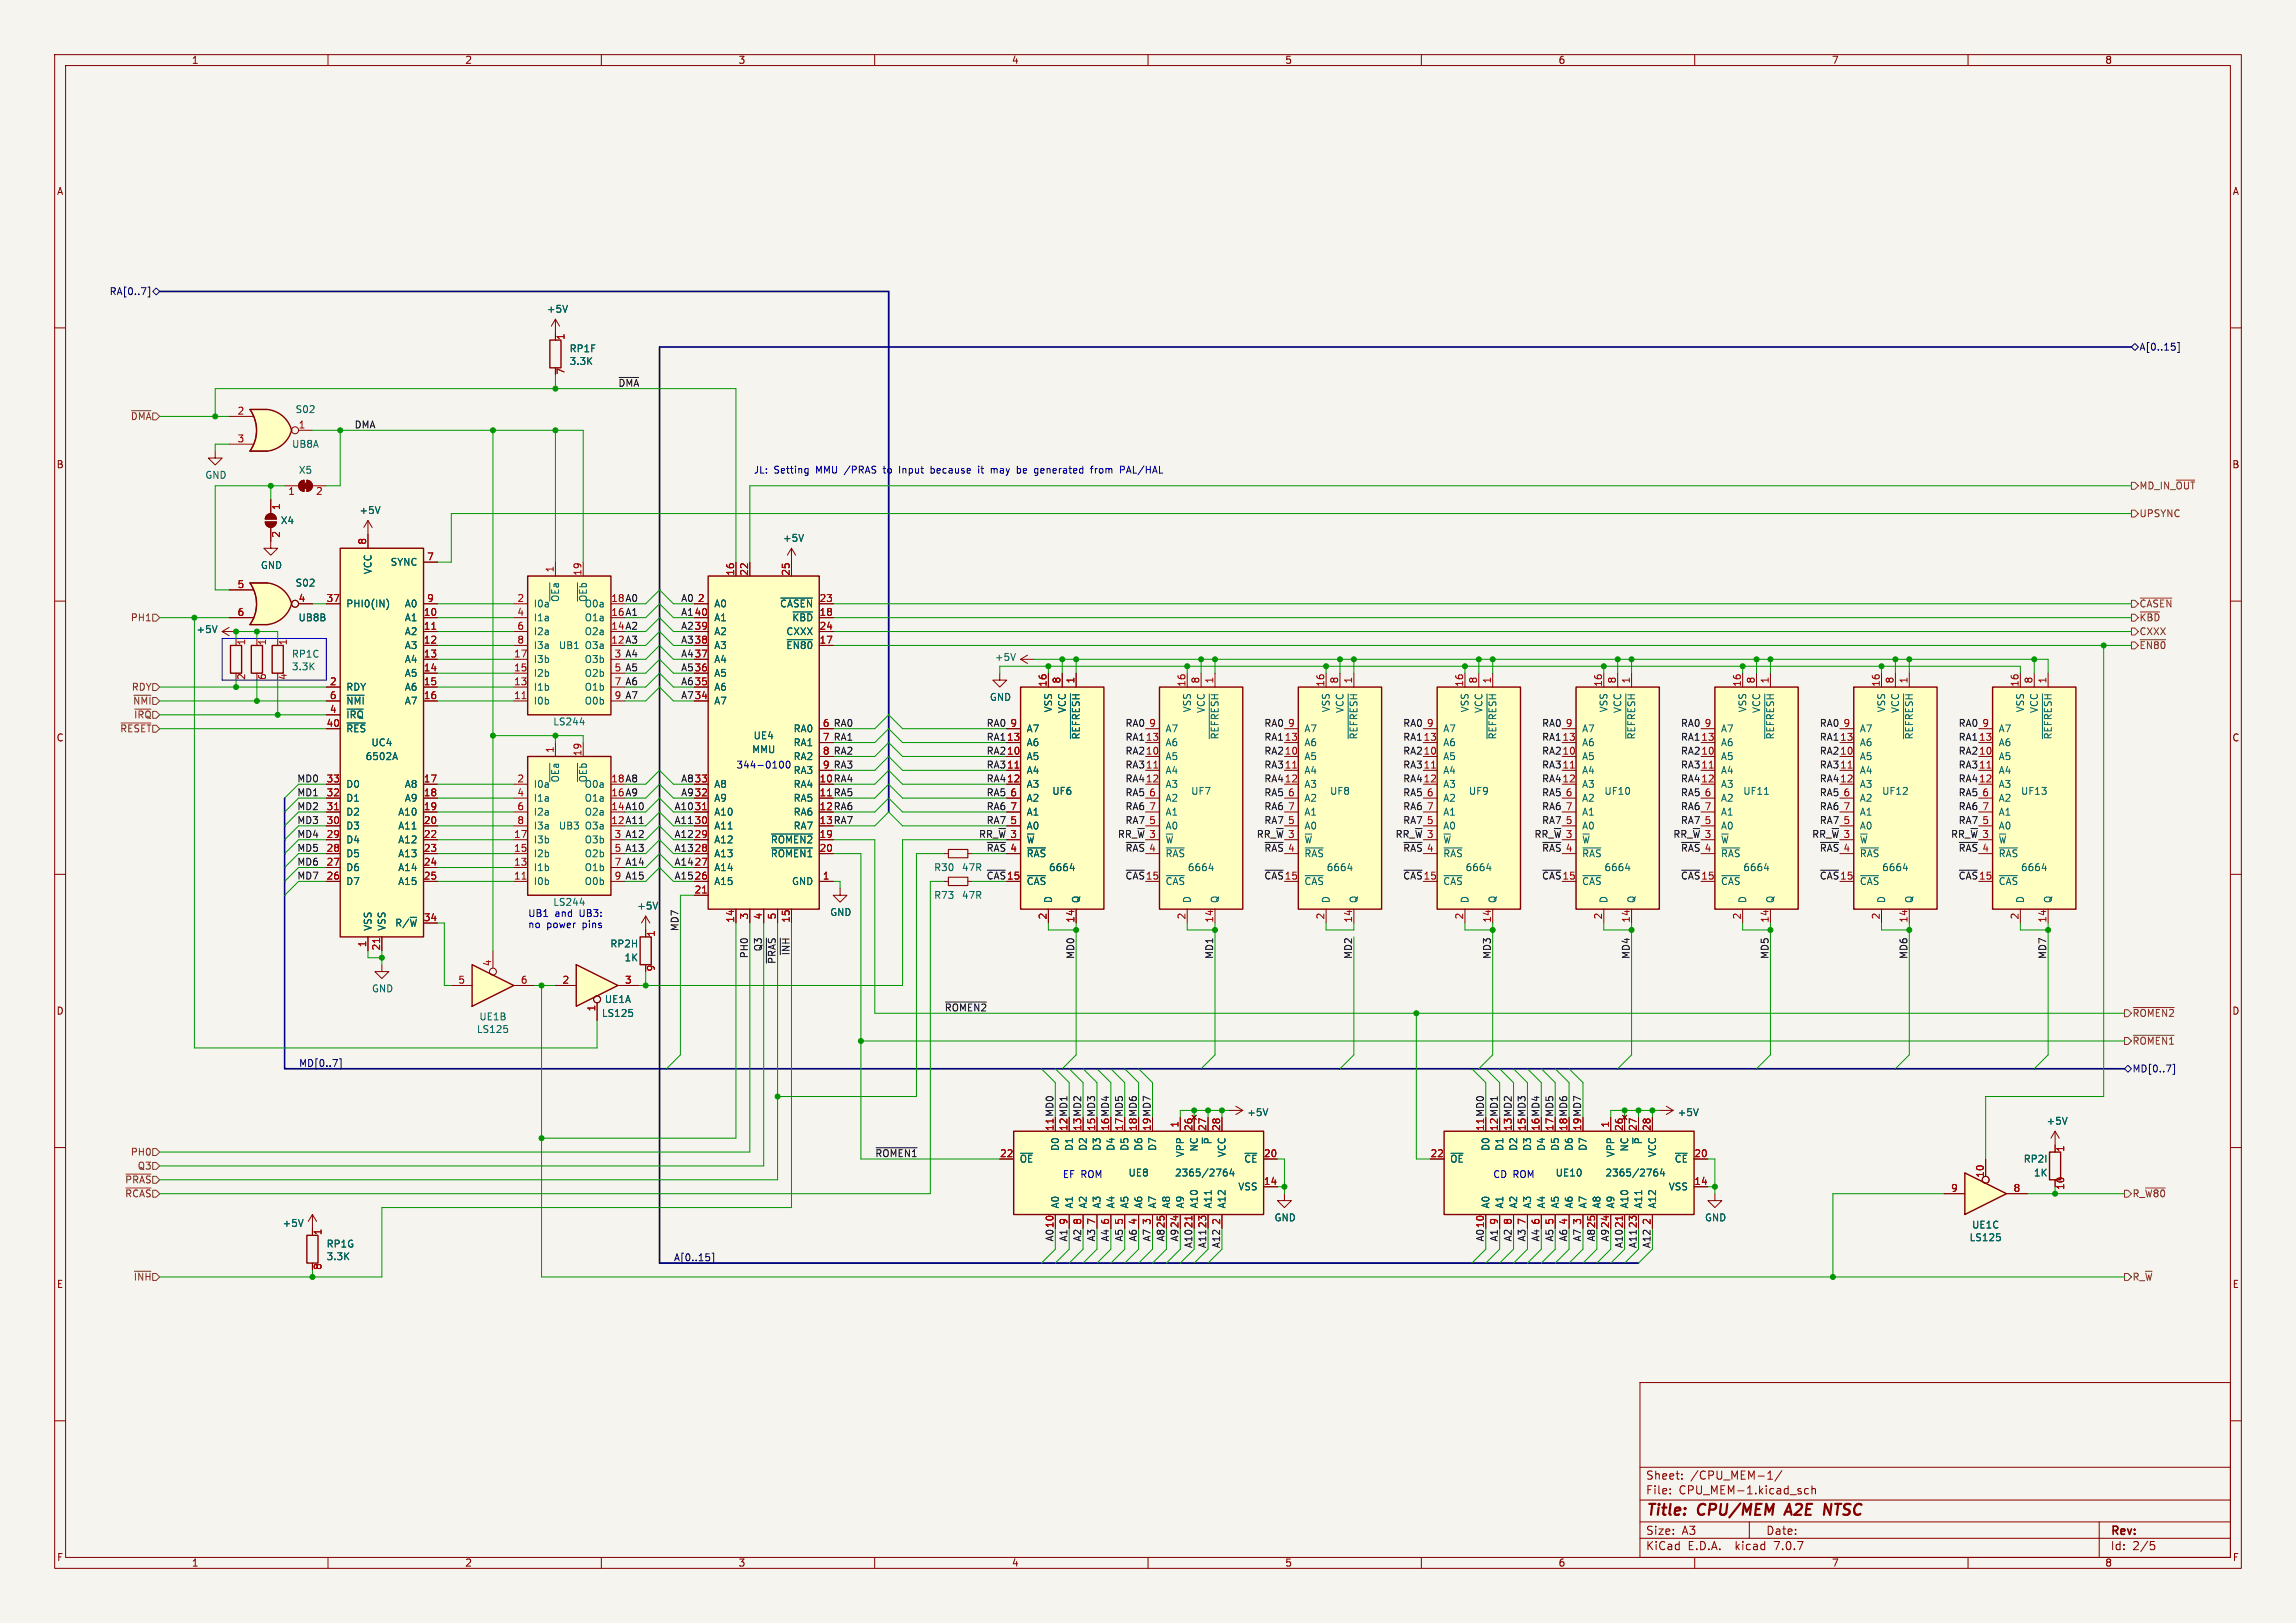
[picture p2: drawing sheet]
<svg xmlns="http://www.w3.org/2000/svg" width="420mm" height="297mm" viewBox="0 0 420 297" stroke-linecap="round" stroke-linejoin="round" font-family="sans-serif">
<defs><g id="words">
<g font-size="2.8" fill="#840000">
<text x="301" y="277.9">Title:</text>
<text x="310.6" y="277.9">CPU/MEM</text>
<text x="327.5" y="277.9">A2E</text>
<text x="335.3" y="277.9">NTSC</text>
</g>
<g font-size="2.1" fill="#840000">
<text x="301" y="273.7">File:</text>
<text x="301" y="271">Sheet:</text>
<text x="307.1" y="273.7">CPU_MEM-1.kicad_sch</text>
<text x="309.2" y="271">/CPU_MEM-1/</text>
<text x="301" y="281.1">Size:</text>
<text x="307.6" y="281.1">A3</text>
<text x="323" y="281.1">Date:</text>
<text x="386" y="281.3">Rev:</text>
<text x="301" y="283.9">KiCad</text>
<text x="308.7" y="283.9">E.D.A.</text>
<text x="317.6" y="283.9">kicad</text>
<text x="324.8" y="283.9">7.0.7</text>
<text x="386" y="283.9">Id:</text>
<text x="390.1" y="283.9">2/5</text>
</g>
<g font-size="1.8" fill="#840000">
<text x="35" y="11.9">1</text>
<text x="85" y="11.9">2</text>
<text x="135" y="11.9">3</text>
<text x="185" y="11.9">4</text>
<text x="235" y="11.9">5</text>
<text x="285" y="11.9">6</text>
<text x="335" y="11.9">7</text>
<text x="385" y="11.9">8</text>
<text x="10.3" y="35.9">A</text>
<text x="408.3" y="35.9">A</text>
<text x="10.3" y="85.9">B</text>
<text x="408.2" y="85.9">B</text>
<text x="10.3" y="135.9">C</text>
<text x="408.2" y="135.9">C</text>
<text x="149.8" y="143.3">10 RA4</text>
<text x="149.8" y="148.3">12 RA6</text>
<text x="149.8" y="150.9">13 RA7</text>
<text x="179" y="153.4">RR_~{W}</text>
<text x="180.4" y="155.9">~{RAS}</text>
<text x="180.4" y="161">~{CAS}</text>
<text x="10.3" y="185.9">D</text>
<text x="408.2" y="185.9">D</text>
<text x="195.3" y="207.1" transform="rotate(-90 195.3 207.1)">12 MD1</text>
<text x="197.9" y="207.1" transform="rotate(-90 197.9 207.1)">13 MD2</text>
<text x="200.4" y="207.1" transform="rotate(-90 200.4 207.1)">15 MD3</text>
<text x="202.9" y="207.1" transform="rotate(-90 202.9 207.1)">16 MD4</text>
<text x="205.5" y="207.1" transform="rotate(-90 205.5 207.1)">17 MD5</text>
<text x="208" y="207.1" transform="rotate(-90 208 207.1)">18 MD6</text>
<text x="210.6" y="207.1" transform="rotate(-90 210.6 207.1)">19 MD7</text>
<text x="274.1" y="207.1" transform="rotate(-90 274.1 207.1)">12 MD1</text>
<text x="276.6" y="207.1" transform="rotate(-90 276.6 207.1)">13 MD2</text>
<text x="279.1" y="207.1" transform="rotate(-90 279.1 207.1)">15 MD3</text>
<text x="281.7" y="207.1" transform="rotate(-90 281.7 207.1)">16 MD4</text>
<text x="284.2" y="207.1" transform="rotate(-90 284.2 207.1)">17 MD5</text>
<text x="286.8" y="207.1" transform="rotate(-90 286.8 207.1)">18 MD6</text>
<text x="289.3" y="207.1" transform="rotate(-90 289.3 207.1)">19 MD7</text>
<text x="10.3" y="235.9">E</text>
<text x="408.3" y="235.9">E</text>
<text x="10.3" y="285.9">F</text>
<text x="35" y="286.9">1</text>
<text x="85" y="286.9">2</text>
<text x="135" y="286.9">3</text>
<text x="185" y="286.9">4</text>
<text x="235" y="286.9">5</text>
<text x="285" y="286.9">6</text>
<text x="335" y="286.9">7</text>
<text x="385" y="286.9">8</text>
<text x="408.3" y="285.9">F</text>
</g>
<g font-size="1.8" fill="#000084">
<text x="20" y="54.2">RA[0..7]</text>
<text x="391.3" y="64.4">A[0..15]</text>
<text x="54.6" y="195.3">MD[0..7]</text>
<text x="390" y="196.4">MD[0..7]</text>
<text x="123.2" y="230.9">A[0..15]</text>
</g>
<g font-size="1.8" fill="#006464">
<text x="99.9" y="57.4">+5V</text>
<text x="104.1" y="64.7">RP1F</text>
<text x="104.1" y="67">3.3K</text>
<text x="54" y="75.8">S02</text>
<text x="53.3" y="82.1">UB8A</text>
<text x="37.5" y="87.8">GND</text>
<text x="54.6" y="86.9">X5</text>
<text x="65.7" y="94.3">+5V</text>
<text x="51.3" y="96.1">X4</text>
<text x="143.1" y="99.3">+5V</text>
<text x="47.6" y="104.3">GND</text>
<text x="54" y="107.5">S02</text>
<text x="68.2" y="105.2" transform="rotate(-90 68.2 105.2)">VCC</text>
<text x="71.4" y="103.7">SYNC</text>
<text x="54.5" y="113.9">UB8B</text>
<text x="63.2" y="111.4">PHI0(IN)</text>
<text x="74" y="113.9">A1</text>
<text x="74" y="111.4">A0</text>
<text x="97.5" y="111.4">I0a</text>
<text x="97.5" y="113.9">I1a</text>
<text x="102.5" y="110.3" transform="rotate(-90 102.5 110.3)">~{OEa}</text>
<text x="106.9" y="113.9">O1a</text>
<text x="106.9" y="111.4">O0a</text>
<text x="107.5" y="110.3" transform="rotate(-90 107.5 110.3)">~{OEb}</text>
<text x="130.6" y="111.4">A0</text>
<text x="130.6" y="113.9">A1</text>
<text x="142.6" y="111.4">~{CASEN}</text>
<text x="144.8" y="113.9">~{KBD}</text>
<text x="35.8" y="116.1">+5V</text>
<text x="74" y="116.4">A2</text>
<text x="74" y="119">A3</text>
<text x="97.5" y="116.4">I2a</text>
<text x="97.5" y="119">I3a</text>
<text x="102.1" y="119">UB1</text>
<text x="106.9" y="119">O3a</text>
<text x="106.9" y="116.4">O2a</text>
<text x="130.6" y="119">A3</text>
<text x="130.6" y="116.4">A2</text>
<text x="143.7" y="119">~{EN80}</text>
<text x="143.7" y="116.4">CXXX</text>
<text x="53.3" y="120.5">RP1C</text>
<text x="53.3" y="122.9">3.3K</text>
<text x="74" y="121.5">A4</text>
<text x="74" y="124.1">A5</text>
<text x="97.5" y="124.1">I2b</text>
<text x="97.5" y="121.5">I3b</text>
<text x="106.9" y="121.5">O3b</text>
<text x="106.9" y="124.1">O2b</text>
<text x="130.6" y="124.1">A5</text>
<text x="130.6" y="121.5">A4</text>
<text x="181.9" y="121.1">+5V</text>
<text x="63.2" y="126.6">RDY</text>
<text x="63.2" y="131.7">~{IRQ}</text>
<text x="63.2" y="129.1">~{NMI}</text>
<text x="74" y="126.6">A6</text>
<text x="74" y="129.1">A7</text>
<text x="97.5" y="129.1">I0b</text>
<text x="97.5" y="126.6">I1b</text>
<text x="106.9" y="126.6">O1b</text>
<text x="106.9" y="129.1">O0b</text>
<text x="130.6" y="129.1">A7</text>
<text x="130.6" y="126.6">A6</text>
<text x="181" y="128.4">GND</text>
<text x="192.6" y="130.5" transform="rotate(-90 192.6 130.5)">VSS</text>
<text x="195.2" y="130.6" transform="rotate(-90 195.2 130.6)">VCC</text>
<text x="218" y="130.5" transform="rotate(-90 218 130.5)">VSS</text>
<text x="220.6" y="130.6" transform="rotate(-90 220.6 130.6)">VCC</text>
<text x="243.4" y="130.5" transform="rotate(-90 243.4 130.5)">VSS</text>
<text x="246" y="130.6" transform="rotate(-90 246 130.6)">VCC</text>
<text x="268.8" y="130.5" transform="rotate(-90 268.8 130.5)">VSS</text>
<text x="271.4" y="130.6" transform="rotate(-90 271.4 130.6)">VCC</text>
<text x="294.2" y="130.5" transform="rotate(-90 294.2 130.5)">VSS</text>
<text x="296.8" y="130.6" transform="rotate(-90 296.8 130.6)">VCC</text>
<text x="319.6" y="130.5" transform="rotate(-90 319.6 130.5)">VSS</text>
<text x="322.2" y="130.6" transform="rotate(-90 322.2 130.6)">VCC</text>
<text x="345" y="130.5" transform="rotate(-90 345 130.5)">VSS</text>
<text x="347.6" y="130.6" transform="rotate(-90 347.6 130.6)">VCC</text>
<text x="370.4" y="130.5" transform="rotate(-90 370.4 130.5)">VSS</text>
<text x="373" y="130.6" transform="rotate(-90 373 130.6)">VCC</text>
<text x="63.2" y="134.2">~{RES}</text>
<text x="67.8" y="136.8">UC4</text>
<text x="101.1" y="132.9">LS244</text>
<text x="137.8" y="135.5">UE4</text>
<text x="145.1" y="134.2">RA0</text>
<text x="145.1" y="136.8">RA1</text>
<text x="187.7" y="136.8">A6</text>
<text x="187.7" y="134.2">A7</text>
<text x="197.7" y="135.4" transform="rotate(-90 197.7 135.4)">~{REFRESH}</text>
<text x="213.1" y="136.8">A6</text>
<text x="213.1" y="134.2">A7</text>
<text x="223.1" y="135.4" transform="rotate(-90 223.1 135.4)">~{REFRESH}</text>
<text x="238.5" y="136.8">A6</text>
<text x="238.5" y="134.2">A7</text>
<text x="248.5" y="135.4" transform="rotate(-90 248.5 135.4)">~{REFRESH}</text>
<text x="263.9" y="136.8">A6</text>
<text x="263.9" y="134.2">A7</text>
<text x="273.9" y="135.4" transform="rotate(-90 273.9 135.4)">~{REFRESH}</text>
<text x="289.3" y="136.8">A6</text>
<text x="289.3" y="134.2">A7</text>
<text x="299.3" y="135.4" transform="rotate(-90 299.3 135.4)">~{REFRESH}</text>
<text x="314.7" y="136.8">A6</text>
<text x="314.7" y="134.2">A7</text>
<text x="324.7" y="135.4" transform="rotate(-90 324.7 135.4)">~{REFRESH}</text>
<text x="340.1" y="136.8">A6</text>
<text x="340.1" y="134.2">A7</text>
<text x="350.1" y="135.4" transform="rotate(-90 350.1 135.4)">~{REFRESH}</text>
<text x="365.5" y="136.8">A6</text>
<text x="365.5" y="134.2">A7</text>
<text x="375.5" y="135.4" transform="rotate(-90 375.5 135.4)">~{REFRESH}</text>
<text x="66.8" y="139.3">6502A</text>
<text x="102.5" y="143.3" transform="rotate(-90 102.5 143.3)">~{OEa}</text>
<text x="107.5" y="143.3" transform="rotate(-90 107.5 143.3)">~{OEb}</text>
<text x="137.5" y="138">MMU</text>
<text x="145.1" y="139.3">RA2</text>
<text x="145.1" y="141.8">RA3</text>
<text x="187.7" y="139.3">A5</text>
<text x="187.7" y="141.8">A4</text>
<text x="213.1" y="139.3">A5</text>
<text x="213.1" y="141.8">A4</text>
<text x="238.5" y="139.3">A5</text>
<text x="238.5" y="141.8">A4</text>
<text x="263.9" y="139.3">A5</text>
<text x="263.9" y="141.8">A4</text>
<text x="289.3" y="139.3">A5</text>
<text x="289.3" y="141.8">A4</text>
<text x="314.7" y="139.3">A5</text>
<text x="314.7" y="141.8">A4</text>
<text x="340.1" y="139.3">A5</text>
<text x="340.1" y="141.8">A4</text>
<text x="365.5" y="139.3">A5</text>
<text x="365.5" y="141.8">A4</text>
<text x="63.2" y="149.5">D2</text>
<text x="63.2" y="146.9">D1</text>
<text x="63.2" y="144.4">D0</text>
<text x="72.7" y="149.5">A10</text>
<text x="74" y="144.4">A8</text>
<text x="74" y="146.9">A9</text>
<text x="97.5" y="144.4">I0a</text>
<text x="97.5" y="146.9">I1a</text>
<text x="97.5" y="149.5">I2a</text>
<text x="106.9" y="149.5">O2a</text>
<text x="106.9" y="146.9">O1a</text>
<text x="106.9" y="144.4">O0a</text>
<text x="130.6" y="149.5">A10</text>
<text x="130.6" y="146.9">A9</text>
<text x="130.6" y="144.4">A8</text>
<text x="145.1" y="144.4">RA4</text>
<text x="145.1" y="146.9">RA5</text>
<text x="145.1" y="149.5">RA6</text>
<text x="187.7" y="144.4">A3</text>
<text x="187.7" y="146.9">A2</text>
<text x="187.7" y="149.5">A1</text>
<text x="192.4" y="145.6">UF6</text>
<text x="213.1" y="144.4">A3</text>
<text x="213.1" y="146.9">A2</text>
<text x="213.1" y="149.5">A1</text>
<text x="217.8" y="145.6">UF7</text>
<text x="238.5" y="144.4">A3</text>
<text x="238.5" y="146.9">A2</text>
<text x="238.5" y="149.5">A1</text>
<text x="243.2" y="145.6">UF8</text>
<text x="263.9" y="144.4">A3</text>
<text x="263.9" y="146.9">A2</text>
<text x="263.9" y="149.5">A1</text>
<text x="268.6" y="145.6">UF9</text>
<text x="289.3" y="144.4">A3</text>
<text x="289.3" y="146.9">A2</text>
<text x="289.3" y="149.5">A1</text>
<text x="293.4" y="145.6">UF10</text>
<text x="314.7" y="144.4">A3</text>
<text x="314.7" y="146.9">A2</text>
<text x="314.7" y="149.5">A1</text>
<text x="318.8" y="145.6">UF11</text>
<text x="340.1" y="144.4">A3</text>
<text x="340.1" y="146.9">A2</text>
<text x="340.1" y="149.5">A1</text>
<text x="344.2" y="145.6">UF12</text>
<text x="365.5" y="144.4">A3</text>
<text x="365.5" y="146.9">A2</text>
<text x="365.5" y="149.5">A1</text>
<text x="369.6" y="145.6">UF13</text>
<text x="63.2" y="154.5">D4</text>
<text x="63.2" y="152">D3</text>
<text x="72.7" y="152">A11</text>
<text x="72.7" y="154.5">A12</text>
<text x="97.5" y="154.5">I3b</text>
<text x="97.5" y="152">I3a</text>
<text x="102.1" y="152">UB3</text>
<text x="106.9" y="152">O3a</text>
<text x="106.9" y="154.5">O3b</text>
<text x="130.6" y="154.5">A12</text>
<text x="130.6" y="152">A11</text>
<text x="140.9" y="154.5">~{ROMEN2}</text>
<text x="145.1" y="152">RA7</text>
<text x="187.7" y="154.5">~{W}</text>
<text x="187.7" y="152">A0</text>
<text x="213.1" y="154.5">~{W}</text>
<text x="213.1" y="152">A0</text>
<text x="238.5" y="154.5">~{W}</text>
<text x="238.5" y="152">A0</text>
<text x="263.9" y="154.5">~{W}</text>
<text x="263.9" y="152">A0</text>
<text x="289.3" y="154.5">~{W}</text>
<text x="289.3" y="152">A0</text>
<text x="314.7" y="154.5">~{W}</text>
<text x="314.7" y="152">A0</text>
<text x="340.1" y="154.5">~{W}</text>
<text x="340.1" y="152">A0</text>
<text x="365.5" y="154.5">~{W}</text>
<text x="365.5" y="152">A0</text>
<text x="63.2" y="159.6">D6</text>
<text x="63.2" y="157.1">D5</text>
<text x="72.7" y="157.1">A13</text>
<text x="72.7" y="159.6">A14</text>
<text x="97.5" y="159.6">I1b</text>
<text x="97.5" y="157.1">I2b</text>
<text x="106.9" y="157.1">O2b</text>
<text x="106.9" y="159.6">O1b</text>
<text x="130.6" y="159.6">A14</text>
<text x="130.6" y="157.1">A13</text>
<text x="140.9" y="157.1">~{ROMEN1}</text>
<text x="170.8" y="159.6">R30</text>
<text x="175.9" y="159.6">47R</text>
<text x="187.7" y="157.1">~{RAS}</text>
<text x="191.8" y="159.6">6664</text>
<text x="213.1" y="157.1">~{RAS}</text>
<text x="217.2" y="159.6">6664</text>
<text x="238.5" y="157.1">~{RAS}</text>
<text x="242.6" y="159.6">6664</text>
<text x="263.9" y="157.1">~{RAS}</text>
<text x="268" y="159.6">6664</text>
<text x="289.3" y="157.1">~{RAS}</text>
<text x="293.4" y="159.6">6664</text>
<text x="314.7" y="157.1">~{RAS}</text>
<text x="318.8" y="159.6">6664</text>
<text x="340.1" y="157.1">~{RAS}</text>
<text x="344.2" y="159.6">6664</text>
<text x="365.5" y="157.1">~{RAS}</text>
<text x="369.6" y="159.6">6664</text>
<text x="63.2" y="162.2">D7</text>
<text x="72.7" y="162.2">A15</text>
<text x="97.5" y="162.2">I0b</text>
<text x="101.1" y="166">LS244</text>
<text x="106.9" y="162.2">O0b</text>
<text x="116.5" y="166.6">+5V</text>
<text x="130.6" y="162.2">A15</text>
<text x="144.8" y="162.2">GND</text>
<text x="151.8" y="167.8">GND</text>
<text x="170.8" y="164.7">R73</text>
<text x="175.9" y="164.7">47R</text>
<text x="187.7" y="162.2">~{CAS}</text>
<text x="192.6" y="165.4" transform="rotate(-90 192.6 165.4)">D</text>
<text x="197.7" y="165.4" transform="rotate(-90 197.7 165.4)">Q</text>
<text x="213.1" y="162.2">~{CAS}</text>
<text x="218" y="165.4" transform="rotate(-90 218 165.4)">D</text>
<text x="223.1" y="165.4" transform="rotate(-90 223.1 165.4)">Q</text>
<text x="238.5" y="162.2">~{CAS}</text>
<text x="243.4" y="165.4" transform="rotate(-90 243.4 165.4)">D</text>
<text x="248.5" y="165.4" transform="rotate(-90 248.5 165.4)">Q</text>
<text x="263.9" y="162.2">~{CAS}</text>
<text x="268.8" y="165.4" transform="rotate(-90 268.8 165.4)">D</text>
<text x="273.9" y="165.4" transform="rotate(-90 273.9 165.4)">Q</text>
<text x="289.3" y="162.2">~{CAS}</text>
<text x="294.2" y="165.4" transform="rotate(-90 294.2 165.4)">D</text>
<text x="299.3" y="165.4" transform="rotate(-90 299.3 165.4)">Q</text>
<text x="314.7" y="162.2">~{CAS}</text>
<text x="319.6" y="165.4" transform="rotate(-90 319.6 165.4)">D</text>
<text x="324.7" y="165.4" transform="rotate(-90 324.7 165.4)">Q</text>
<text x="340.1" y="162.2">~{CAS}</text>
<text x="345" y="165.4" transform="rotate(-90 345 165.4)">D</text>
<text x="350.1" y="165.4" transform="rotate(-90 350.1 165.4)">Q</text>
<text x="365.5" y="162.2">~{CAS}</text>
<text x="370.4" y="165.4" transform="rotate(-90 370.4 165.4)">D</text>
<text x="375.5" y="165.4" transform="rotate(-90 375.5 165.4)">Q</text>
<text x="68.2" y="170.4" transform="rotate(-90 68.2 170.4)">VSS</text>
<text x="70.7" y="170.4" transform="rotate(-90 70.7 170.4)">VSS</text>
<text x="72.2" y="169.8">R/~{W}</text>
<text x="111.5" y="173.6">RP2H</text>
<text x="114.1" y="176.1">1K</text>
<text x="67.9" y="181.8">GND</text>
<text x="110.5" y="183.7">UE1A</text>
<text x="87.1" y="189.2">LS125</text>
<text x="87.6" y="186.9">UE1B</text>
<text x="110" y="186.3">LS125</text>
<text x="221.8" y="209.5" transform="rotate(-90 221.8 209.5)">~{P}</text>
<text x="228.1" y="204.4">+5V</text>
<text x="300.6" y="209.5" transform="rotate(-90 300.6 209.5)">~{P}</text>
<text x="306.8" y="204.4">+5V</text>
<text x="374.3" y="206">+5V</text>
<text x="186.4" y="213">~{OE}</text>
<text x="193.9" y="210.7" transform="rotate(-90 193.9 210.7)">D0</text>
<text x="196.4" y="210.7" transform="rotate(-90 196.4 210.7)">D1</text>
<text x="199" y="210.7" transform="rotate(-90 199 210.7)">D2</text>
<text x="201.5" y="210.7" transform="rotate(-90 201.5 210.7)">D3</text>
<text x="204.1" y="210.7" transform="rotate(-90 204.1 210.7)">D4</text>
<text x="206.3" y="215.5">UE8</text>
<text x="206.6" y="210.7" transform="rotate(-90 206.6 210.7)">D5</text>
<text x="209.1" y="210.7" transform="rotate(-90 209.1 210.7)">D6</text>
<text x="211.7" y="210.7" transform="rotate(-90 211.7 210.7)">D7</text>
<text x="214.8" y="215.5">2365/2764</text>
<text x="216.8" y="211.9" transform="rotate(-90 216.8 211.9)">VPP</text>
<text x="219.3" y="210.8" transform="rotate(-90 219.3 210.8)">NC</text>
<text x="224.4" y="211.9" transform="rotate(-90 224.4 211.9)">VCC</text>
<text x="227.5" y="213">~{CE}</text>
<text x="265.2" y="213">~{OE}</text>
<text x="272.6" y="210.7" transform="rotate(-90 272.6 210.7)">D0</text>
<text x="275.2" y="210.7" transform="rotate(-90 275.2 210.7)">D1</text>
<text x="277.7" y="210.7" transform="rotate(-90 277.7 210.7)">D2</text>
<text x="280.3" y="210.7" transform="rotate(-90 280.3 210.7)">D3</text>
<text x="282.8" y="210.7" transform="rotate(-90 282.8 210.7)">D4</text>
<text x="284.5" y="215.5">UE10</text>
<text x="285.3" y="210.7" transform="rotate(-90 285.3 210.7)">D5</text>
<text x="287.9" y="210.7" transform="rotate(-90 287.9 210.7)">D6</text>
<text x="290.4" y="210.7" transform="rotate(-90 290.4 210.7)">D7</text>
<text x="293.6" y="215.5">2365/2764</text>
<text x="295.5" y="211.9" transform="rotate(-90 295.5 211.9)">VPP</text>
<text x="298" y="210.8" transform="rotate(-90 298 210.8)">NC</text>
<text x="303.1" y="211.9" transform="rotate(-90 303.1 211.9)">VCC</text>
<text x="306.2" y="213">~{CE}</text>
<text x="370.1" y="213">RP2I</text>
<text x="372" y="215.5">1K</text>
<text x="193.9" y="221.2" transform="rotate(-90 193.9 221.2)">A0</text>
<text x="196.4" y="221.2" transform="rotate(-90 196.4 221.2)">A1</text>
<text x="199" y="221.2" transform="rotate(-90 199 221.2)">A2</text>
<text x="201.5" y="221.2" transform="rotate(-90 201.5 221.2)">A3</text>
<text x="204.1" y="221.2" transform="rotate(-90 204.1 221.2)">A4</text>
<text x="206.6" y="221.2" transform="rotate(-90 206.6 221.2)">A5</text>
<text x="209.1" y="221.2" transform="rotate(-90 209.1 221.2)">A6</text>
<text x="211.7" y="221.2" transform="rotate(-90 211.7 221.2)">A7</text>
<text x="214.2" y="221.2" transform="rotate(-90 214.2 221.2)">A8</text>
<text x="216.8" y="221.2" transform="rotate(-90 216.8 221.2)">A9</text>
<text x="219.3" y="221.2" transform="rotate(-90 219.3 221.2)">A10</text>
<text x="221.8" y="221.2" transform="rotate(-90 221.8 221.2)">A11</text>
<text x="224.4" y="221.2" transform="rotate(-90 224.4 221.2)">A12</text>
<text x="226.4" y="218">VSS</text>
<text x="272.6" y="221.2" transform="rotate(-90 272.6 221.2)">A0</text>
<text x="275.2" y="221.2" transform="rotate(-90 275.2 221.2)">A1</text>
<text x="277.7" y="221.2" transform="rotate(-90 277.7 221.2)">A2</text>
<text x="280.3" y="221.2" transform="rotate(-90 280.3 221.2)">A3</text>
<text x="282.8" y="221.2" transform="rotate(-90 282.8 221.2)">A4</text>
<text x="285.3" y="221.2" transform="rotate(-90 285.3 221.2)">A5</text>
<text x="287.9" y="221.2" transform="rotate(-90 287.9 221.2)">A6</text>
<text x="290.4" y="221.2" transform="rotate(-90 290.4 221.2)">A7</text>
<text x="293" y="221.2" transform="rotate(-90 293 221.2)">A8</text>
<text x="295.5" y="221.2" transform="rotate(-90 295.5 221.2)">A9</text>
<text x="298" y="221.2" transform="rotate(-90 298 221.2)">A10</text>
<text x="300.6" y="221.2" transform="rotate(-90 300.6 221.2)">A11</text>
<text x="303.1" y="221.2" transform="rotate(-90 303.1 221.2)">A12</text>
<text x="305.2" y="218">VSS</text>
<text x="51.6" y="224.7">+5V</text>
<text x="233" y="223.7">GND</text>
<text x="311.8" y="223.7">GND</text>
<text x="360.2" y="227.3">LS125</text>
<text x="360.6" y="225">UE1C</text>
<text x="59.6" y="228.5">RP1G</text>
<text x="59.6" y="230.8">3.3K</text>
</g>
<g font-size="1.8" fill="#a90000">
<text x="103.6" y="62.3" transform="rotate(-90 103.6 62.3)">1</text>
<text x="103.6" y="68.7" transform="rotate(-90 103.6 68.7)">7</text>
<text x="43.4" y="75.9">2</text>
<text x="43.4" y="81">3</text>
<text x="54.5" y="78.5">1</text>
<text x="51.5" y="93.4" transform="rotate(-90 51.5 93.4)">1</text>
<text x="52.6" y="90.9">1</text>
<text x="57.7" y="90.9">2</text>
<text x="51.5" y="98.5" transform="rotate(-90 51.5 98.5)">2</text>
<text x="67.1" y="99.8" transform="rotate(-90 67.1 99.8)">8</text>
<text x="43.4" y="107.7">5</text>
<text x="78" y="102.6">7</text>
<text x="101.3" y="104.8" transform="rotate(-90 101.3 104.8)">1</text>
<text x="106.4" y="105.5" transform="rotate(-90 106.4 105.5)">19</text>
<text x="134.4" y="105.5" transform="rotate(-90 134.4 105.5)">16</text>
<text x="136.9" y="105.5" transform="rotate(-90 136.9 105.5)">22</text>
<text x="144.5" y="105.5" transform="rotate(-90 144.5 105.5)">25</text>
<text x="43.4" y="112.8">6</text>
<text x="54.5" y="110.2">4</text>
<text x="59.6" y="110.2">37</text>
<text x="77.4" y="112.8">10</text>
<text x="78" y="110.2">9</text>
<text x="94.5" y="110.2">2</text>
<text x="94.5" y="112.8">4</text>
<text x="127" y="112.8">40</text>
<text x="127.6" y="110.2">2</text>
<text x="149.8" y="112.8">18</text>
<text x="149.8" y="110.2">23</text>
<text x="45.2" y="118.2" transform="rotate(-90 45.2 118.2)">1</text>
<text x="49" y="118.2" transform="rotate(-90 49 118.2)">1</text>
<text x="52.8" y="118.2" transform="rotate(-90 52.8 118.2)">1</text>
<text x="77.4" y="115.3">11</text>
<text x="77.4" y="117.9">12</text>
<text x="94.5" y="115.3">6</text>
<text x="94.5" y="117.9">8</text>
<text x="127" y="117.9">38</text>
<text x="127" y="115.3">39</text>
<text x="149.8" y="117.9">17</text>
<text x="149.8" y="115.3">24</text>
<text x="45.2" y="124.5" transform="rotate(-90 45.2 124.5)">2</text>
<text x="49" y="124.5" transform="rotate(-90 49 124.5)">6</text>
<text x="52.8" y="124.5" transform="rotate(-90 52.8 124.5)">4</text>
<text x="60.3" y="125.5">2</text>
<text x="77.4" y="120.4">13</text>
<text x="77.4" y="122.9">14</text>
<text x="77.4" y="125.5">15</text>
<text x="93.9" y="125.5">13</text>
<text x="93.9" y="122.9">15</text>
<text x="93.9" y="120.4">17</text>
<text x="127" y="125.5">35</text>
<text x="127" y="122.9">36</text>
<text x="127" y="120.4">37</text>
<text x="191.5" y="125.8" transform="rotate(-90 191.5 125.8)">16</text>
<text x="194.1" y="125.2" transform="rotate(-90 194.1 125.2)">8</text>
<text x="196.6" y="125.2" transform="rotate(-90 196.6 125.2)">1</text>
<text x="216.9" y="125.8" transform="rotate(-90 216.9 125.8)">16</text>
<text x="219.5" y="125.2" transform="rotate(-90 219.5 125.2)">8</text>
<text x="222" y="125.2" transform="rotate(-90 222 125.2)">1</text>
<text x="242.3" y="125.8" transform="rotate(-90 242.3 125.8)">16</text>
<text x="244.9" y="125.2" transform="rotate(-90 244.9 125.2)">8</text>
<text x="247.4" y="125.2" transform="rotate(-90 247.4 125.2)">1</text>
<text x="267.7" y="125.8" transform="rotate(-90 267.7 125.8)">16</text>
<text x="270.3" y="125.2" transform="rotate(-90 270.3 125.2)">8</text>
<text x="272.8" y="125.2" transform="rotate(-90 272.8 125.2)">1</text>
<text x="293.1" y="125.8" transform="rotate(-90 293.1 125.8)">16</text>
<text x="295.7" y="125.2" transform="rotate(-90 295.7 125.2)">8</text>
<text x="298.2" y="125.2" transform="rotate(-90 298.2 125.2)">1</text>
<text x="318.5" y="125.8" transform="rotate(-90 318.5 125.8)">16</text>
<text x="321.1" y="125.2" transform="rotate(-90 321.1 125.2)">8</text>
<text x="323.6" y="125.2" transform="rotate(-90 323.6 125.2)">1</text>
<text x="343.9" y="125.8" transform="rotate(-90 343.9 125.8)">16</text>
<text x="346.5" y="125.2" transform="rotate(-90 346.5 125.2)">8</text>
<text x="349" y="125.2" transform="rotate(-90 349 125.2)">1</text>
<text x="369.3" y="125.8" transform="rotate(-90 369.3 125.8)">16</text>
<text x="371.9" y="125.2" transform="rotate(-90 371.9 125.2)">8</text>
<text x="374.4" y="125.2" transform="rotate(-90 374.4 125.2)">1</text>
<text x="60.3" y="130.6">4</text>
<text x="60.3" y="128">6</text>
<text x="77.4" y="128">16</text>
<text x="93.9" y="128">11</text>
<text x="127" y="128">34</text>
<text x="59.6" y="133.1">40</text>
<text x="101.3" y="137.9" transform="rotate(-90 101.3 137.9)">1</text>
<text x="150.4" y="133.1">6</text>
<text x="150.4" y="135.6">7</text>
<text x="184.1" y="135.6">13</text>
<text x="184.7" y="133.1">9</text>
<text x="210.1" y="133.1">9</text>
<text x="235.5" y="133.1">9</text>
<text x="260.9" y="133.1">9</text>
<text x="286.3" y="133.1">9</text>
<text x="311.7" y="133.1">9</text>
<text x="337.1" y="133.1">9</text>
<text x="362.5" y="133.1">9</text>
<text x="59.6" y="143.3">33</text>
<text x="77.4" y="143.3">17</text>
<text x="94.5" y="143.3">2</text>
<text x="106.4" y="138.5" transform="rotate(-90 106.4 138.5)">19</text>
<text x="127" y="143.3">33</text>
<text x="149.8" y="143.3">10</text>
<text x="150.4" y="138.2">8</text>
<text x="150.4" y="140.7">9</text>
<text x="184.1" y="138.2">10</text>
<text x="184.1" y="140.7">11</text>
<text x="184.1" y="143.3">12</text>
<text x="59.6" y="148.3">31</text>
<text x="59.6" y="145.8">32</text>
<text x="77.4" y="145.8">18</text>
<text x="77.4" y="148.3">19</text>
<text x="94.5" y="145.8">4</text>
<text x="94.5" y="148.3">6</text>
<text x="127" y="148.3">31</text>
<text x="127" y="145.8">32</text>
<text x="149.8" y="145.8">11 RA5</text>
<text x="149.8" y="145.8">11</text>
<text x="149.8" y="148.3">12</text>
<text x="184.7" y="145.8">6</text>
<text x="184.7" y="148.3">7</text>
<text x="210.1" y="145.8">6</text>
<text x="210.1" y="148.3">7</text>
<text x="235.5" y="145.8">6</text>
<text x="235.5" y="148.3">7</text>
<text x="260.9" y="145.8">6</text>
<text x="260.9" y="148.3">7</text>
<text x="286.3" y="145.8">6</text>
<text x="286.3" y="148.3">7</text>
<text x="311.7" y="145.8">6</text>
<text x="311.7" y="148.3">7</text>
<text x="337.1" y="145.8">6</text>
<text x="337.1" y="148.3">7</text>
<text x="362.5" y="145.8">6</text>
<text x="362.5" y="148.3">7</text>
<text x="59.6" y="156">28</text>
<text x="59.6" y="153.4">29</text>
<text x="59.6" y="150.9">30</text>
<text x="77.4" y="150.9">20</text>
<text x="77.4" y="153.4">22</text>
<text x="77.4" y="156">23</text>
<text x="93.9" y="156">15</text>
<text x="93.9" y="153.4">17</text>
<text x="94.5" y="150.9">8</text>
<text x="127" y="156">28</text>
<text x="127" y="153.4">29</text>
<text x="127" y="150.9">30</text>
<text x="149.8" y="153.4">19</text>
<text x="149.8" y="156">20</text>
<text x="149.8" y="150.9">13</text>
<text x="184.7" y="153.4">3</text>
<text x="184.7" y="156">4</text>
<text x="184.7" y="150.9">5</text>
<text x="210.1" y="153.4">3</text>
<text x="210.1" y="156">4</text>
<text x="210.1" y="150.9">5</text>
<text x="235.5" y="153.4">3</text>
<text x="235.5" y="156">4</text>
<text x="235.5" y="150.9">5</text>
<text x="260.9" y="153.4">3</text>
<text x="260.9" y="156">4</text>
<text x="260.9" y="150.9">5</text>
<text x="286.3" y="153.4">3</text>
<text x="286.3" y="156">4</text>
<text x="286.3" y="150.9">5</text>
<text x="311.7" y="153.4">3</text>
<text x="311.7" y="156">4</text>
<text x="311.7" y="150.9">5</text>
<text x="337.1" y="153.4">3</text>
<text x="337.1" y="156">4</text>
<text x="337.1" y="150.9">5</text>
<text x="362.5" y="153.4">3</text>
<text x="362.5" y="156">4</text>
<text x="362.5" y="150.9">5</text>
<text x="59.6" y="161">26</text>
<text x="59.6" y="158.5">27</text>
<text x="77.4" y="158.5">24</text>
<text x="77.4" y="161">25</text>
<text x="93.9" y="161">11</text>
<text x="93.9" y="158.5">13</text>
<text x="127" y="161">26</text>
<text x="127" y="158.5">27</text>
<text x="150.4" y="161">1</text>
<text x="184.1" y="161">15</text>
<text x="127" y="163.6">21</text>
<text x="67.1" y="173.4" transform="rotate(-90 67.1 173.4)">1</text>
<text x="77.4" y="168.7">34</text>
<text x="120.1" y="171.5" transform="rotate(-90 120.1 171.5)">1</text>
<text x="134.4" y="169" transform="rotate(-90 134.4 169)">14</text>
<text x="136.9" y="168.3" transform="rotate(-90 136.9 168.3)">3</text>
<text x="139.4" y="168.3" transform="rotate(-90 139.4 168.3)">4</text>
<text x="142" y="168.3" transform="rotate(-90 142 168.3)">5</text>
<text x="144.5" y="169" transform="rotate(-90 144.5 169)">15</text>
<text x="191.5" y="168.3" transform="rotate(-90 191.5 168.3)">2</text>
<text x="196.6" y="169" transform="rotate(-90 196.6 169)">14</text>
<text x="216.9" y="168.3" transform="rotate(-90 216.9 168.3)">2</text>
<text x="222" y="169" transform="rotate(-90 222 169)">14</text>
<text x="242.3" y="168.3" transform="rotate(-90 242.3 168.3)">2</text>
<text x="247.4" y="169" transform="rotate(-90 247.4 169)">14</text>
<text x="267.7" y="168.3" transform="rotate(-90 267.7 168.3)">2</text>
<text x="272.8" y="169" transform="rotate(-90 272.8 169)">14</text>
<text x="293.1" y="168.3" transform="rotate(-90 293.1 168.3)">2</text>
<text x="298.2" y="169" transform="rotate(-90 298.2 169)">14</text>
<text x="318.5" y="168.3" transform="rotate(-90 318.5 168.3)">2</text>
<text x="323.6" y="169" transform="rotate(-90 323.6 169)">14</text>
<text x="343.9" y="168.3" transform="rotate(-90 343.9 168.3)">2</text>
<text x="349" y="169" transform="rotate(-90 349 169)">14</text>
<text x="369.3" y="168.3" transform="rotate(-90 369.3 168.3)">2</text>
<text x="374.4" y="169" transform="rotate(-90 374.4 169)">14</text>
<text x="69.6" y="174" transform="rotate(-90 69.6 174)">21</text>
<text x="89.9" y="176.9" transform="rotate(-90 89.9 176.9)">4</text>
<text x="120.1" y="177.9" transform="rotate(-90 120.1 177.9)">9</text>
<text x="83.7" y="180.1">5</text>
<text x="95.2" y="180.1">6</text>
<text x="102.8" y="180.1">2</text>
<text x="109" y="185.2" transform="rotate(-90 109 185.2)">1</text>
<text x="114.2" y="180.1">3</text>
<text x="192.8" y="207.1" transform="rotate(-90 192.8 207.1)">11 MD0</text>
<text x="192.8" y="207.1" transform="rotate(-90 192.8 207.1)">11</text>
<text x="195.3" y="207.1" transform="rotate(-90 195.3 207.1)">12</text>
<text x="197.9" y="207.1" transform="rotate(-90 197.9 207.1)">13</text>
<text x="200.4" y="207.1" transform="rotate(-90 200.4 207.1)">15</text>
<text x="202.9" y="207.1" transform="rotate(-90 202.9 207.1)">16</text>
<text x="205.5" y="207.1" transform="rotate(-90 205.5 207.1)">17</text>
<text x="208" y="207.1" transform="rotate(-90 208 207.1)">18</text>
<text x="210.6" y="207.1" transform="rotate(-90 210.6 207.1)">19</text>
<text x="215.6" y="206.4" transform="rotate(-90 215.6 206.4)">1</text>
<text x="218.2" y="207.1" transform="rotate(-90 218.2 207.1)">26</text>
<text x="220.7" y="207.1" transform="rotate(-90 220.7 207.1)">27</text>
<text x="223.3" y="207.1" transform="rotate(-90 223.3 207.1)">28</text>
<text x="271.5" y="207.1" transform="rotate(-90 271.5 207.1)">11 MD0</text>
<text x="271.5" y="207.1" transform="rotate(-90 271.5 207.1)">11</text>
<text x="274.1" y="207.1" transform="rotate(-90 274.1 207.1)">12</text>
<text x="276.6" y="207.1" transform="rotate(-90 276.6 207.1)">13</text>
<text x="279.1" y="207.1" transform="rotate(-90 279.1 207.1)">15</text>
<text x="281.7" y="207.1" transform="rotate(-90 281.7 207.1)">16</text>
<text x="284.2" y="207.1" transform="rotate(-90 284.2 207.1)">17</text>
<text x="286.8" y="207.1" transform="rotate(-90 286.8 207.1)">18</text>
<text x="289.3" y="207.1" transform="rotate(-90 289.3 207.1)">19</text>
<text x="294.4" y="206.4" transform="rotate(-90 294.4 206.4)">1</text>
<text x="296.9" y="207.1" transform="rotate(-90 296.9 207.1)">26</text>
<text x="299.5" y="207.1" transform="rotate(-90 299.5 207.1)">27</text>
<text x="302" y="207.1" transform="rotate(-90 302 207.1)">28</text>
<text x="182.8" y="211.8">22</text>
<text x="231.1" y="211.8">20</text>
<text x="261.6" y="211.8">22</text>
<text x="309.8" y="211.8">20</text>
<text x="363" y="215.6" transform="rotate(-90 363 215.6)">10</text>
<text x="377.9" y="210.9" transform="rotate(-90 377.9 210.9)">1</text>
<text x="231.1" y="216.9">14</text>
<text x="309.8" y="216.9">14</text>
<text x="356.8" y="218.2">9</text>
<text x="368.2" y="218.2">8</text>
<text x="377.9" y="217.8" transform="rotate(-90 377.9 217.8)">10</text>
<text x="59.1" y="226.1" transform="rotate(-90 59.1 226.1)">1</text>
<text x="192.8" y="224.8" transform="rotate(-90 192.8 224.8)">10</text>
<text x="195.3" y="224.2" transform="rotate(-90 195.3 224.2)">9</text>
<text x="197.9" y="224.2" transform="rotate(-90 197.9 224.2)">8</text>
<text x="200.4" y="224.2" transform="rotate(-90 200.4 224.2)">7</text>
<text x="202.9" y="224.2" transform="rotate(-90 202.9 224.2)">6</text>
<text x="205.5" y="224.2" transform="rotate(-90 205.5 224.2)">5</text>
<text x="208" y="224.2" transform="rotate(-90 208 224.2)">4</text>
<text x="210.6" y="224.2" transform="rotate(-90 210.6 224.2)">3</text>
<text x="213.1" y="224.8" transform="rotate(-90 213.1 224.8)">25</text>
<text x="215.6" y="224.8" transform="rotate(-90 215.6 224.8)">24</text>
<text x="218.2" y="224.8" transform="rotate(-90 218.2 224.8)">21</text>
<text x="220.7" y="224.8" transform="rotate(-90 220.7 224.8)">23</text>
<text x="223.3" y="224.2" transform="rotate(-90 223.3 224.2)">2</text>
<text x="271.5" y="224.8" transform="rotate(-90 271.5 224.8)">10</text>
<text x="274.1" y="224.2" transform="rotate(-90 274.1 224.2)">9</text>
<text x="276.6" y="224.2" transform="rotate(-90 276.6 224.2)">8</text>
<text x="279.1" y="224.2" transform="rotate(-90 279.1 224.2)">7</text>
<text x="281.7" y="224.2" transform="rotate(-90 281.7 224.2)">6</text>
<text x="284.2" y="224.2" transform="rotate(-90 284.2 224.2)">5</text>
<text x="286.8" y="224.2" transform="rotate(-90 286.8 224.2)">4</text>
<text x="289.3" y="224.2" transform="rotate(-90 289.3 224.2)">3</text>
<text x="291.8" y="224.8" transform="rotate(-90 291.8 224.8)">25</text>
<text x="294.4" y="224.8" transform="rotate(-90 294.4 224.8)">24</text>
<text x="296.9" y="224.8" transform="rotate(-90 296.9 224.8)">21</text>
<text x="299.5" y="224.8" transform="rotate(-90 299.5 224.8)">23</text>
<text x="302" y="224.2" transform="rotate(-90 302 224.2)">2</text>
<text x="59.1" y="232.5" transform="rotate(-90 59.1 232.5)">8</text>
</g>
<g font-size="1.8" fill="#0f0f0f">
<text x="113" y="70.9">~{DMA}</text>
<text x="64.8" y="78.5">DMA</text>
<text x="111.7" y="112.8">16 A1</text>
<text x="111.7" y="110.2">18 A0</text>
<text x="124.5" y="110.2">A0</text>
<text x="124.5" y="112.8">A140</text>
<text x="111.7" y="117.9">12 A3</text>
<text x="111.7" y="115.3">14 A2</text>
<text x="124.5" y="115.3">A239</text>
<text x="124.5" y="117.8">A338</text>
<text x="112.3" y="120.4">3 A4</text>
<text x="112.3" y="122.9">5 A5</text>
<text x="112.3" y="125.5">7 A6</text>
<text x="124.5" y="122.9">A536</text>
<text x="124.5" y="125.5">A635</text>
<text x="124.5" y="120.4">A437</text>
<text x="112.3" y="128">9 A7</text>
<text x="124.5" y="128">A734</text>
<text x="150.4" y="133.1">6 RA0</text>
<text x="150.4" y="135.6">7 RA1</text>
<text x="180.4" y="133.1">RA0</text>
<text x="180.4" y="135.6">RA113</text>
<text x="205.8" y="133.1">RA0</text>
<text x="205.8" y="135.6">RA113</text>
<text x="231.2" y="133.1">RA0</text>
<text x="231.2" y="135.6">RA113</text>
<text x="256.6" y="133.1">RA0</text>
<text x="256.6" y="135.6">RA113</text>
<text x="282" y="133.1">RA0</text>
<text x="282" y="135.6">RA113</text>
<text x="307.4" y="135.6">RA113</text>
<text x="307.4" y="133.1">RA0</text>
<text x="332.8" y="133.1">RA0</text>
<text x="332.8" y="135.6">RA113</text>
<text x="358.2" y="133.1">RA0</text>
<text x="358.2" y="135.6">RA113</text>
<text x="54.3" y="143.2">MD0</text>
<text x="111.7" y="143.3">18 A8</text>
<text x="124.5" y="143.2">A833</text>
<text x="150.4" y="138.2">8 RA2</text>
<text x="150.4" y="140.7">9 RA3</text>
<text x="180.4" y="138.2">RA210</text>
<text x="180.4" y="140.7">RA311</text>
<text x="180.4" y="143.2">RA412</text>
<text x="205.8" y="138.2">RA210</text>
<text x="205.8" y="143.2">RA412</text>
<text x="205.8" y="140.7">RA311</text>
<text x="231.2" y="143.2">RA412</text>
<text x="231.2" y="140.7">RA311</text>
<text x="231.2" y="138.2">RA210</text>
<text x="256.6" y="143.2">RA412</text>
<text x="256.6" y="140.7">RA311</text>
<text x="256.6" y="138.2">RA210</text>
<text x="282" y="143.2">RA412</text>
<text x="282" y="138.2">RA210</text>
<text x="282" y="140.7">RA311</text>
<text x="307.4" y="140.7">RA311</text>
<text x="307.4" y="138.2">RA210</text>
<text x="307.4" y="143.2">RA412</text>
<text x="332.8" y="143.2">RA412</text>
<text x="332.8" y="140.7">RA311</text>
<text x="332.8" y="138.2">RA210</text>
<text x="358.2" y="140.7">RA311</text>
<text x="358.2" y="138.2">RA210</text>
<text x="358.2" y="143.2">RA412</text>
<text x="54.3" y="145.8">MD1</text>
<text x="54.3" y="148.3">MD2</text>
<text x="111.7" y="148.3">14 A10</text>
<text x="111.7" y="145.8">16 A9</text>
<text x="123.3" y="148.3">A10</text>
<text x="124.5" y="145.8">A932</text>
<text x="180.4" y="145.8">RA5</text>
<text x="180.4" y="148.3">RA6</text>
<text x="205.8" y="145.8">RA5</text>
<text x="205.8" y="148.3">RA6</text>
<text x="231.2" y="145.8">RA5</text>
<text x="231.2" y="148.3">RA6</text>
<text x="256.6" y="148.3">RA6</text>
<text x="256.6" y="145.8">RA5</text>
<text x="282" y="145.8">RA5</text>
<text x="282" y="148.3">RA6</text>
<text x="307.4" y="148.3">RA6</text>
<text x="307.4" y="145.8">RA5</text>
<text x="332.8" y="145.8">RA5</text>
<text x="332.8" y="148.3">RA6</text>
<text x="358.2" y="145.8">RA5</text>
<text x="358.2" y="148.3">RA6</text>
<text x="54.3" y="153.4">MD4</text>
<text x="54.3" y="155.9">MD5</text>
<text x="54.3" y="150.9">MD3</text>
<text x="111.7" y="150.9">12 A11</text>
<text x="112.3" y="153.4">3 A12</text>
<text x="112.3" y="156">5 A13</text>
<text x="123.3" y="150.9">A11</text>
<text x="123.3" y="153.4">A12</text>
<text x="123.3" y="155.9">A13</text>
<text x="180.4" y="150.9">RA7</text>
<text x="204.4" y="153.4">RR_~{W}</text>
<text x="205.8" y="155.9">~{RAS}</text>
<text x="205.8" y="150.9">RA7</text>
<text x="229.8" y="153.4">RR_~{W}</text>
<text x="231.2" y="155.9">~{RAS}</text>
<text x="231.2" y="150.9">RA7</text>
<text x="255.2" y="153.4">RR_~{W}</text>
<text x="256.6" y="155.9">~{RAS}</text>
<text x="256.6" y="150.9">RA7</text>
<text x="280.6" y="153.4">RR_~{W}</text>
<text x="282" y="150.9">RA7</text>
<text x="282" y="155.9">~{RAS}</text>
<text x="306" y="153.4">RR_~{W}</text>
<text x="307.4" y="150.9">RA7</text>
<text x="307.4" y="155.9">~{RAS}</text>
<text x="331.4" y="153.4">RR_~{W}</text>
<text x="332.8" y="150.9">RA7</text>
<text x="332.8" y="155.9">~{RAS}</text>
<text x="356.8" y="153.4">RR_~{W}</text>
<text x="358.2" y="150.9">RA7</text>
<text x="358.2" y="155.9">~{RAS}</text>
<text x="54.3" y="158.5">MD6</text>
<text x="54.3" y="161">MD7</text>
<text x="112.3" y="158.5">7 A14</text>
<text x="112.3" y="161">9 A15</text>
<text x="123.3" y="158.5">A14</text>
<text x="123.3" y="161">A15</text>
<text x="205.8" y="161">~{CAS}</text>
<text x="209.5" y="161">15</text>
<text x="231.2" y="161">~{CAS}</text>
<text x="234.9" y="161">15</text>
<text x="256.6" y="161">~{CAS}</text>
<text x="260.3" y="161">15</text>
<text x="282" y="161">~{CAS}</text>
<text x="285.7" y="161">15</text>
<text x="307.4" y="161">~{CAS}</text>
<text x="311.1" y="161">15</text>
<text x="332.8" y="161">~{CAS}</text>
<text x="336.5" y="161">15</text>
<text x="358.2" y="161">~{CAS}</text>
<text x="361.9" y="161">15</text>
<text x="124.2" y="170.5" transform="rotate(-90 124.2 170.5)">MD7</text>
<text x="136.9" y="175.5" transform="rotate(-90 136.9 175.5)">PH0</text>
<text x="139.4" y="174.2" transform="rotate(-90 139.4 174.2)">Q3</text>
<text x="142" y="176.5" transform="rotate(-90 142 176.5)">~{PRAS} 5</text>
<text x="144.5" y="174.9" transform="rotate(-90 144.5 174.9)">~{INH} 15</text>
<text x="196.6" y="175.6" transform="rotate(-90 196.6 175.6)">MD0</text>
<text x="222" y="175.6" transform="rotate(-90 222 175.6)">MD1</text>
<text x="247.4" y="175.6" transform="rotate(-90 247.4 175.6)">MD2</text>
<text x="272.8" y="175.6" transform="rotate(-90 272.8 175.6)">MD3</text>
<text x="298.2" y="175.6" transform="rotate(-90 298.2 175.6)">MD4</text>
<text x="323.6" y="175.6" transform="rotate(-90 323.6 175.6)">MD5</text>
<text x="349" y="175.6" transform="rotate(-90 349 175.6)">MD6</text>
<text x="374.4" y="175.6" transform="rotate(-90 374.4 175.6)">MD7</text>
<text x="172.7" y="185.2">~{ROMEN2}</text>
<text x="160" y="211.8">~{ROMEN1}</text>
<text x="192.8" y="227.3" transform="rotate(-90 192.8 227.3)">A010</text>
<text x="195.3" y="227.3" transform="rotate(-90 195.3 227.3)">A1</text>
<text x="197.9" y="227.3" transform="rotate(-90 197.9 227.3)">A2</text>
<text x="200.4" y="227.3" transform="rotate(-90 200.4 227.3)">A3</text>
<text x="202.9" y="227.3" transform="rotate(-90 202.9 227.3)">A4</text>
<text x="205.5" y="227.3" transform="rotate(-90 205.5 227.3)">A5</text>
<text x="208" y="227.3" transform="rotate(-90 208 227.3)">A6</text>
<text x="210.6" y="227.3" transform="rotate(-90 210.6 227.3)">A7</text>
<text x="213.1" y="227.3" transform="rotate(-90 213.1 227.3)">A825</text>
<text x="215.6" y="227.3" transform="rotate(-90 215.6 227.3)">A924</text>
<text x="271.5" y="227.3" transform="rotate(-90 271.5 227.3)">A010</text>
<text x="274.1" y="227.3" transform="rotate(-90 274.1 227.3)">A1</text>
<text x="276.6" y="227.3" transform="rotate(-90 276.6 227.3)">A2</text>
<text x="279.1" y="227.3" transform="rotate(-90 279.1 227.3)">A3</text>
<text x="281.7" y="227.3" transform="rotate(-90 281.7 227.3)">A4</text>
<text x="284.2" y="227.3" transform="rotate(-90 284.2 227.3)">A5</text>
<text x="286.8" y="227.3" transform="rotate(-90 286.8 227.3)">A6</text>
<text x="289.3" y="227.3" transform="rotate(-90 289.3 227.3)">A7</text>
<text x="291.8" y="227.3" transform="rotate(-90 291.8 227.3)">A825</text>
<text x="294.4" y="227.3" transform="rotate(-90 294.4 227.3)">A924</text>
<text x="218.2" y="228.5" transform="rotate(-90 218.2 228.5)">A10</text>
<text x="220.7" y="228.5" transform="rotate(-90 220.7 228.5)">A11</text>
<text x="223.3" y="228.5" transform="rotate(-90 223.3 228.5)">A12</text>
<text x="296.9" y="228.5" transform="rotate(-90 296.9 228.5)">A10</text>
<text x="299.5" y="228.5" transform="rotate(-90 299.5 228.5)">A11</text>
<text x="302" y="228.5" transform="rotate(-90 302 228.5)">A12</text>
</g>
<g font-size="1.8" fill="#725600">
<text x="23.8" y="77.1">~{DMA}</text>
<text x="391.3" y="89.8">MD_IN_~{OUT}</text>
<text x="391.3" y="94.8">UPSYNC</text>
<text x="23.8" y="113.9">PH1</text>
<text x="391.3" y="111.4">~{CASEN}</text>
<text x="391.3" y="113.9">~{KBD}</text>
<text x="391.3" y="119">~{EN80}</text>
<text x="391.3" y="116.4">CXXX</text>
<text x="24" y="126.6">RDY</text>
<text x="24.2" y="129.1">~{NMI}</text>
<text x="24.4" y="131.7">~{IRQ}</text>
<text x="21.9" y="134.2">~{RESET}</text>
<text x="390" y="186.3">~{ROMEN2}</text>
<text x="390" y="191.4">~{ROMEN1}</text>
<text x="23.8" y="211.7">PH0</text>
<text x="25.1" y="214.2">Q3</text>
<text x="22.8" y="216.8">~{PRAS}</text>
<text x="22.8" y="219.3">~{RCAS}</text>
<text x="390" y="219.3">R_~{W80}</text>
<text x="24.4" y="234.5">~{INH}</text>
<text x="390" y="234.5">R_~{W}</text>
</g>
<g font-size="1.8" fill="#0000c2">
<text x="137.8" y="86.7">JL:</text>
<text x="141.6" y="86.7">Setting</text>
<text x="149.4" y="86.7">MMU /PRAS</text>
<text x="162.1" y="86.7">to</text>
<text x="165.2" y="86.7">Input</text>
<text x="171.1" y="86.7">because</text>
<text x="180" y="86.7">it</text>
<text x="182.5" y="86.7">may</text>
<text x="187.5" y="86.7">be</text>
<text x="190.9" y="86.7">generated</text>
<text x="201.5" y="86.7">from</text>
<text x="207" y="86.7">PAL/HAL</text>
<text x="134.6" y="140.7">344-0100</text>
<text x="96.5" y="167.9">UB1</text>
<text x="101.5" y="167.9">and</text>
<text x="106.1" y="167.9">UB3:</text>
<text x="96.5" y="169.9">no</text>
<text x="100" y="169.9">power</text>
<text x="106.7" y="169.9">pins</text>
<text x="194.3" y="215.7">EF ROM</text>
<text x="273" y="215.7">CD ROM</text>
</g>
</g></defs>
<path d="M0 0h420v297h-420z" fill="#f5f4ef" stroke="#f5f4ef" stroke-width=".18"/>
<g fill="none" stroke="#840000" stroke-width=".18">
<path d="M10 10h400v277h-400zM12 12h396v273h-396zM60 10v2M110 10v2M160 10v2M210 10v2M260 10v2M310 10v2M360 10v2M10 60h2M408 60h2M10 110h2"/>
<path d="M188 119.9l-1.3 .8M408 110h2M186.7 120.7l1.3 .7M186.7 120.7h2.5M209.5 138.4h2.6M209.5 135.9h2.6M209.5 133.4h2.6M217.2 123.2v2.5M219.7 123.2v2.5M222.2 123.2v2.5M234.9 138.4h2.6M234.9 135.9h2.6"/>
<path d="M234.9 133.4h2.6M242.6 123.2v2.5M245.1 123.2v2.5M247.6 123.2v2.5M260.3 138.4h2.6M260.3 135.9h2.6M260.3 133.4h2.6M268 123.2v2.5M270.5 123.2v2.5M273 123.2v2.5M285.7 138.4h2.6M285.7 135.9h2.6"/>
<path d="M285.7 133.4h2.6M293.4 123.2v2.5M295.9 123.2v2.5M298.4 123.2v2.5M336.5 138.4h2.6M336.5 135.9h2.6M336.5 133.4h2.6M344.2 123.2v2.5M346.7 123.2v2.5M349.2 123.2v2.5M361.9 138.4h2.6M361.9 135.9h2.6"/>
<path d="M361.9 133.4h2.6M369.6 123.2v2.5M372.1 123.2v2.5M374.6 123.2v2.5M10 160h2M209.5 141h2.6M209.5 143.5h2.6M209.5 151.1h2.6M209.5 146.1h2.6M209.5 148.6h2.6M234.9 141h2.6M234.9 143.5h2.6"/>
<path d="M234.9 151.1h2.6M234.9 146.1h2.6M234.9 148.6h2.6M260.3 141h2.6M260.3 143.5h2.6M260.3 151.1h2.6M260.3 146.1h2.6M260.3 148.6h2.6M285.7 141h2.6M285.7 143.5h2.6M285.7 151.1h2.6M285.7 146.1h2.6"/>
<path d="M285.7 148.6h2.6M336.5 141h2.6M336.5 143.5h2.6M336.5 151.1h2.6M336.5 146.1h2.6M336.5 148.6h2.6M361.9 141h2.6M361.9 143.5h2.6M361.9 151.1h2.6M361.9 146.1h2.6M361.9 148.6h2.6M408 160h2"/>
<path d="M217.2 166.4v2.5M222.2 166.4v2.5M242.6 166.4v2.5M247.6 166.4v2.5M268 166.4v2.5M273 166.4v2.5M293.4 166.4v2.5M298.4 166.4v2.5M344.2 166.4v2.5M349.2 166.4v2.5M369.6 166.4v2.5M374.6 166.4v2.5"/>
<path d="M10 210h2M224.8 203.2h2.5M226.1 202.4l1.2 .8M227.3 203.2l-1.2 .8M234.9 218.4v1.3h1.3l-1.3 1.3-1.2-1.3h1.2M261.6 212.1h2.6M294.6 204.5v2.5M296.8 204.1l.8 .8M297.2 204.5v2.5M297.6 204.1l-.8 .8M299.7 204.5v2.5M302.3 204.5v2.5"/>
<path d="M303.5 203.2h2.6M304.8 202.4l1.3 .8M306.1 203.2l-1.3 .8M309.9 217.2h2.5M309.9 212.1h2.5M408 210h2M271.8 222.2v2.6M274.3 222.2v2.6M276.9 222.2v2.6M279.4 222.2v2.6M281.9 222.2v2.6M284.5 222.2v2.6"/>
<path d="M287 222.2v2.6M289.6 222.2v2.6M292.1 222.2v2.6M294.6 222.2v2.6M297.2 222.2v2.6M299.7 222.2v2.6M302.3 222.2v2.6M10 260h2M300 253h108v32h-108zM408 260h2M300 278.5h108M300 274.5h108"/>
<path d="M300 268.5h108M305.5 273.2v.2M305.5 272.5v.1M307.7 270.5v.2M307.7 269.8v.1M320 278.5v3M323.4 270.7h.8M323.4 269.6l.4-.4v1.5M325.9 269.1l-1.2 1.9M330.8 272.5l-.4-.1-.3 .3v.4l.1 .2h.6M331.4 272.5l.3-.1 .3 .1 .1 .9M331.4 271.9v1.5"/>
<path d="M384 278.5v6.5M60 285v2M110 285v2M160 285v2M210 285v2M260 285v2M300 281.5h108M310 285v2M360 285v2M393.4 282.1h.7M393.5 282.7h.4l.3 .2-.2 .6-.5 .1"/>
</g>
<path d="M327.3 275.2l-.9 2M333.9 275.2l.9 2" fill="none" stroke="#840000" stroke-width=".4"/>
<g fill="#ffffc2" stroke="#ffffc2" stroke-width=".18">
<path d="M339.1 125.7h15.2v40.7h-15.2z"/>
<path d="M288.3 125.7h15.2v40.7h-15.2z"/>
<path d="M262.9 125.7h15.2v40.7h-15.2z"/>
<path d="M264.2 207h45.7v15.2h-45.7z"/>
<path d="M364.5 125.7h15.2v40.7h-15.2z"/>
<path d="M237.5 125.7h15.2v40.7h-15.2z"/>
<path d="M212.1 125.7h15.2v40.7h-15.2z"/>
</g>
<path d="M212.1 125.7h15.2v40.7h-15.2zM237.5 125.7h15.2v40.7h-15.2zM262.9 125.7h15.2v40.7h-15.2zM288.3 125.7h15.2v40.7h-15.2zM339.1 125.7h15.2v40.7h-15.2zM364.5 125.7h15.2v40.7h-15.2zM264.2 207h45.7v15.2h-45.7z" fill="none" stroke="#840000" stroke-width=".25"/>
<g fill="none" stroke="#006464" stroke-width=".18">
<path d="M185.7 119.6l-.4 1.2M221.2 127v8.2M246.6 127v8.2M272 127v8.2M297.4 127v8.2M348.2 127v8.2M373.6 127v8.2M213.3 155.2h3.3M221.2 158.9h.7M221.8 158.5v.8M238.7 155.2h3.3M246.6 158.9h.7"/>
<path d="M247.2 158.5v.8M264.1 155.2h3.3M272 158.9h.7M272.6 158.5v.8M289.5 155.2h3.3M297.4 158.9h.7M298 158.5v.8M340.3 155.2h3.3M348.2 158.9h.7M348.8 158.5v.8M365.7 155.2h3.3M373.6 158.9h.7"/>
<path d="M374.2 158.5v.8M213.3 160.2h3.3M238.7 160.2h3.3M264.1 160.2h3.3M289.5 160.2h3.3M340.3 160.2h3.3M365.7 160.2h3.3M231.9 202.9l-.4 1.3M303.1 213.9l-.3 .1a.86 .86 0 0 0 0 1.2l.4-.1v-.4l-.2-.3h-.2l-.3 .3M304 213.9l-.3 .9h.8M304.3 214.4v.8M310.6 202.9l-.4 1.3"/>
</g>
<path d="M211.1 140.6h.7M236.5 140.6h.7M261.9 140.6h.7M287.3 140.6h.7M338.1 140.6h.7M363.5 140.6h.7M296.8 222.6v.7" fill="none" stroke="#a90000" stroke-width=".18"/>
<path d="M86.4 176.5l7.6 3.8-7.6 3.9z" fill="#ffffc2"/>
<path d="M100.6 62.2h2v5.1h-2zM186.7 125.7h15.2v40.7h-15.2zM86.4 176.5l7.6 3.8-7.6 3.9zM185.4 207h45.7v15.2h-45.7z" fill="none" stroke="#840000" stroke-width=".25"/>
<g fill="none" stroke="#840000" stroke-width=".18">
<path d="M101.6 61v1.2M101.6 67.3v1.3M182.9 123.2v1.3h1.2l-1.2 1.2-1.3-1.2h1.3M184.1 138.4h2.6M184.1 135.9h2.6M184.1 133.4h2.6M191.8 123.2v2.5M194.3 123.2v2.5M196.8 123.2v2.5M172.7 156.2h.8M177 156.2h.8M184.1 141h2.6"/>
<path d="M184.1 143.5h2.6M184.1 151.1h2.6M184.1 146.1h2.6M184.1 148.6h2.6M69.8 176.5v1.3h1.3l-1.3 1.3-1.2-1.3h1.2M90.2 174v3.2M172.7 161.3h.8M177 161.3h.8M191.8 166.4v2.5M196.8 166.4v2.5M82.5 180.3h3.9M94 180.3h3.8"/>
<path d="M182.9 212.1h2.5M215.9 204.5v2.5M218.1 204.1l.7 .8M218.4 204.5v2.5M218.8 204.1l-.7 .8M221 204.5v2.5M223.5 204.5v2.5M231.1 217.2h2.6M231.1 212.1h2.6M375.9 207l-.7 1.3M375.9 207v2.6M375.9 207l.8 1.3"/>
<path d="M193 222.2v2.6M195.6 222.2v2.6M198.1 222.2v2.6M200.7 222.2v2.6M203.2 222.2v2.6M205.7 222.2v2.6M208.3 222.2v2.6M210.8 222.2v2.6M213.4 222.2v2.6M215.9 222.2v2.6M218.4 222.2v2.6M221 222.2v2.6"/>
<path d="M223.5 222.2v2.6"/>
<circle cx="90.2" cy="177.8" r=".63"/>
</g>
<path d="M195.8 127v8.2M187.9 155.2h3.3M195.8 158.9h.7M196.4 158.5v.8M187.9 160.2h3.3M92.2 187.7h.6M92.7 188.2l.2 .2-.2 .5M224.4 213.9l-.4 .1a.86 .86 0 0 0 0 1.2l.4-.1 .1-.4-.2-.3-.4 .1-.1 .2M225.3 213.9l-.3 .9h.8M225.6 214.4v.8M378.1 204.5l-.4 1.2" fill="none" stroke="#006464" stroke-width=".18"/>
<g fill="#ffffc2" stroke="#ffffc2" stroke-width=".18">
<path d="M186.7 125.7h15.2v40.7h-15.2z"/>
<path d="M185.4 207h45.7v15.2h-45.7z"/>
</g>
<path d="M185.7 140.6h.7M218 222.6v.7" fill="none" stroke="#a90000" stroke-width=".18"/>
<path d="M173.5 155.4h3.5v1.6h-3.5zM173.5 160.5h3.5v1.6h-3.5z" fill="none" stroke="#840000" stroke-width=".2"/>
<path d="M105.4 176.5l7.6 3.8-7.6 3.9z" fill="#ffffc2"/>
<path d="M105.4 176.5l7.6 3.8-7.6 3.9zM117.1 171.5h2v5h-2zM374.9 210.8h2v5.1h-2zM56.1 226.1h2.1v5h-2.1z" fill="none" stroke="#840000" stroke-width=".25"/>
<g fill="none" stroke="#840000" stroke-width=".18">
<path d="M118.1 170.2v1.3M118.1 176.5v1.3M101.6 180.3h3.8M109.2 183.5v3.2M113 180.3h3.8M313.7 218.4v1.3h1.3l-1.3 1.3-1.3-1.3h1.3M375.9 209.6v1.2M375.9 215.9v1.3M57.1 222.2v3.9M57.1 231.1v1.3M57.1 222.2l-.7 1.3M57.1 222.2l.8 1.3"/>
<circle cx="109.2" cy="182.9" r=".63"/>
</g>
<path d="M115.1 184.7h.6M115.6 185.3l.1 .2-.1 .4M55.4 223.2l-.4 1.2" fill="none" stroke="#006464" stroke-width=".18"/>
<path d="M359.4 214.6l7.6 3.8-7.6 3.8z" fill="#ffffc2"/>
<path d="M359.4 214.6l7.6 3.8-7.6 3.8z" fill="none" stroke="#840000" stroke-width=".25"/>
<g fill="none" stroke="#840000" stroke-width=".18">
<path d="M39.4 82.6v1.2h1.2l-1.2 1.3-1.3-1.3h1.3M48.5 95.5h2a1.02 1.02 0 0 1-1 1 1.02 1.02 0 0 1-1-1zM48.8 94.3a1.02 1.02 0 0 1 1.1-.2 1.02 1.02 0 0 1 .6 .9h-2zM49.5 91.4v2.6M49.5 96.5v2.6M52.1 88.9h2.5M54.9 88.2l.7-.3v2a1.02 1.02 0 0 1-.9-.6 1.02 1.02 0 0 1 .2-1.1zM56.1 87.9a1.02 1.02 0 0 1 1 1 1.02 1.02 0 0 1-1 1zM57.1 88.9h2.6M67.3 95.3l-.8 1.2M67.3 95.3v2.5M67.3 95.3l.8 1.2"/>
<path d="M118.1 167.6l-.8 1.3M118.1 167.6v2.6M118.1 167.6l.8 1.3M355.6 218.4h3.8M363.2 212.1v3.2M367 218.4h3.8"/>
<circle cx="363.2" cy="215.9" r=".63"/>
</g>
<path d="M69.5 92.7l-.4 1.3M120.3 165.1l-.4 1.3M365.2 225.8h.7M365.8 226.3l.1 .2-.1 .5" fill="none" stroke="#006464" stroke-width=".18"/>
<g fill="#840000" stroke="#840000" stroke-width=".18">
<path d="M55.4 88.4h1v1h-1z"/>
<path d="M54.9 88.2l.7-.3v2a1.02 1.02 0 0 1-.9-.6 1.02 1.02 0 0 1 .2-1.1z"/>
<path d="M56.1 87.9a1.02 1.02 0 0 1 1 1 1.02 1.02 0 0 1-1 1z"/>
<path d="M48.8 94.3a1.02 1.02 0 0 1 1.1-.2 1.02 1.02 0 0 1 .6 .9h-2z"/>
<path d="M48.5 95.5h2a1.02 1.02 0 0 1-1 1 1.02 1.02 0 0 1-1-1z"/>
</g>
<path d="M48.3 77.4l5 1.3a5.2 5.2 0 0 1-4.4 3.9z" fill="#ffffc2" stroke="#ffffc2" stroke-width=".18"/>
<path d="M45.7 74.9h3.2M45.7 82.6h3.2" fill="none" stroke="#ffffc2" stroke-width=".18"/>
<path d="M45.7 74.9h3.2v7.7h-3.2a6.7 6.7 0 0 0 0-7.7z" fill="#ffffc2"/>
<g fill="#ffffc2" stroke="#ffffc2" stroke-width=".18">
<path d="M48.9 74.9a5.1 5.1 0 0 1 4.4 3.8l-4.9 1.3z"/>
<path d="M129.5 105.4h20.4v61h-20.4z"/>
<path d="M96.5 138.4h15.3v25.4h-15.3z"/>
<path d="M313.7 125.7h15.2v40.7h-15.2z"/>
<path d="M96.5 105.4h15.3v25.4h-15.3z"/>
<path d="M48.3 109.1l5 1.4a5.2 5.2 0 0 1-4.4 3.8z"/>
</g>
<path d="M48.9 74.9h-3.2a6.6 6.6 0 0 1 0 7.7h3.2M48.9 74.9a5.1 5.1 0 0 1 4.4 3.8 5.2 5.2 0 0 1-4.4 3.9M96.5 105.4h15.3v25.4h-15.3zM129.5 105.4h20.4v61h-20.4zM96.5 138.4h15.3v25.4h-15.3zM313.7 125.7h15.2v40.7h-15.2z" fill="none" stroke="#840000" stroke-width=".25"/>
<g fill="none" stroke="#840000" stroke-width=".18">
<path d="M41.9 76.2h4.3M48.9 74.9h-3.2a6.6 6.6 0 0 1 0 7.7h3.2M54.6 78.7h2.5M41.9 81.3h4.3M49.5 99.1v1.2h1.3l-1.3 1.3-1.2-1.3h1.2M94 118.1h2.5M94 113h2.5M94 110.5h2.5M94 115.6h2.5M101.6 102.9v2.5M106.7 102.9v2.5M127 118.1h2.5"/>
<path d="M127 113h2.5M127 110.5h2.5M127 115.6h2.5M134.6 102.9v2.5M137.2 102.9v2.5M144.8 102.9v2.5M149.9 118.1h2.5M149.9 113h2.5M149.9 110.5h2.5M149.9 115.6h2.5M94 128.3h2.5M94 125.7h2.5"/>
<path d="M94 123.2h2.5M94 120.7h2.5M101.6 135.9v2.5M106.7 135.9v2.5M111.8 128.3h2.5M111.8 125.7h2.5M111.8 123.2h2.5M111.8 120.7h2.5M127 128.3h2.5M127 125.7h2.5M127 123.2h2.5M127 120.7h2.5"/>
<path d="M149.9 133.4h2.5M149.9 135.9h2.5M149.9 138.4h2.5M311.1 133.4h2.6M311.1 135.9h2.6M311.1 138.4h2.6M318.8 123.2v2.5M321.3 123.2v2.5M323.8 123.2v2.5M94 153.7h2.5M94 156.2h2.5M94 158.8h2.5"/>
<path d="M94 151.1h2.5M94 148.6h2.5M94 146.1h2.5M94 143.5h2.5M111.8 153.7h2.5M111.8 156.2h2.5M111.8 158.8h2.5M127 153.7h2.5M127 156.2h2.5M127 158.8h2.5M127 151.1h2.5M127 148.6h2.5"/>
<path d="M127 146.1h2.5M127 143.5h2.5M149.9 153.7h2.5M149.9 156.2h2.5M149.9 141h2.5M311.1 151.1h2.6M311.1 148.6h2.6M311.1 146.1h2.6M311.1 143.5h2.6M311.1 141h2.6M94 161.3h2.5M111.8 161.3h2.5"/>
<path d="M127 161.3h2.5M127 163.8h2.5M134.6 166.4v2.5M137.2 166.4v2.5M139.7 166.4v2.5M142.2 166.4v2.5M144.8 166.4v2.5M149.9 161.3h2.5M318.8 166.4v2.5M323.8 166.4v2.5"/>
<circle cx="54" cy="78.7" r=".63"/>
</g>
<g fill="none" stroke="#006464" stroke-width=".18">
<path d="M100.6 106.7v3.3M105.6 106.7v3.3M142.8 109.4h5.8M144 117.1h4.6M145.1 112h3.5M100.6 139.7v3.3M105.6 139.7v3.3M106.1 132.2h.8M322.8 127v8.2M141.1 152.6h7.5M141.1 155.2h7.5M314.9 155.2h3.3"/>
<path d="M322.8 145.4h.7M322.8 158.9h.7M323.4 158.5v.8M106.1 165.3h.8M314.9 160.2h3.3"/>
</g>
<path d="M95.5 127.9h.7M128.5 148.2h.7M312.7 140.6h.7M95.5 160.9h.7M128.5 163.4h.7" fill="none" stroke="#a90000" stroke-width=".18"/>
<path d="M45.7 114.3h3.2M45.7 106.7h3.2" fill="none" stroke="#ffffc2" stroke-width=".18"/>
<path d="M45.7 106.7h3.2v7.6h-3.2a6.7 6.7 0 0 0 0-7.6z" fill="#ffffc2"/>
<g fill="#ffffc2" stroke="#ffffc2" stroke-width=".18">
<path d="M48.9 106.7a5.1 5.1 0 0 1 4.4 3.8l-4.9 1.3z"/>
<path d="M62.2 100.3h15.3v71.2h-15.3z"/>
</g>
<path d="M42.2 118.1h2v5.1h-2zM46 118.1h2v5.1h-2zM48.9 106.7h-3.2a6.6 6.6 0 0 1 0 7.6h3.2M48.9 106.7a5.1 5.1 0 0 1 4.4 3.8 5.2 5.2 0 0 1-4.4 3.8M49.8 118.1h2v5.1h-2zM62.2 100.3h15.3v71.2h-15.3z" fill="none" stroke="#840000" stroke-width=".25"/>
<g fill="none" stroke="#840000" stroke-width=".18">
<path d="M101.6 58.4l-.8 1.3M101.6 58.4v3.8M101.6 58.4l.8 1.3M101.6 67.3v1.3M49.5 91.4v2.6M49.5 96.5v2.6M67.3 97.8v2.5M40.6 115.6l1.3 .7M40.6 115.6h2.6M41.9 108h4.3M41.9 113h4.3M41.9 114.8l-1.3 .8"/>
<path d="M43.2 116.8v1.3M47 116.8v1.3M48.9 106.7h-3.2a6.6 6.6 0 0 1 0 7.6h3.2M50.8 116.8v1.3M54.6 110.5h2.5M59.7 110.5h2.5M77.5 110.5h2.5M77.5 113h2.5M77.5 115.6h2.5M77.5 118.1h2.5M77.5 102.9h2.5M127 110.5h2.5"/>
<path d="M127 113h2.5M127 115.6h2.5M127 118.1h2.5M134.6 102.9v2.5M137.2 102.9v2.5M144.8 100.3l-.8 1.3M144.8 100.3v5.1M144.8 100.3l.7 1.3M149.9 110.5h2.5M149.9 113h2.5M149.9 115.6h2.5M149.9 118.1h2.5"/>
<path d="M43.2 123.2v1.3M47 123.2v1.3M50.8 123.2v1.3M59.7 125.7h2.5M59.7 128.3h2.5M59.7 130.8h2.5M59.7 133.4h2.5M77.5 120.7h2.5M77.5 123.2h2.5M77.5 125.7h2.5M77.5 128.3h2.5M127 120.7h2.5"/>
<path d="M127 123.2h2.5M127 125.7h2.5M127 128.3h2.5M149.9 133.4h2.5M149.9 138.4h2.5M149.9 135.9h2.5M184.1 133.4h2.6M184.1 138.4h2.6M184.1 135.9h2.6M191.8 123.2v2.5M194.3 123.2v2.5M196.8 123.2v2.5"/>
<path d="M59.7 143.5h2.5M59.7 146.1h2.5M59.7 148.6h2.5M59.7 151.1h2.5M59.7 153.7h2.5M59.7 156.2h2.5M59.7 158.8h2.5M77.5 143.5h2.5M77.5 146.1h2.5M77.5 148.6h2.5M77.5 151.1h2.5M77.5 153.7h2.5"/>
<path d="M77.5 156.2h2.5M77.5 158.8h2.5M127 143.5h2.5M127 146.1h2.5M127 148.6h2.5M127 151.1h2.5M127 153.7h2.5M127 156.2h2.5M127 158.8h2.5M149.9 153.7h2.5M149.9 156.2h2.5M149.9 141h2.5"/>
<path d="M184.1 143.5h2.6M184.1 146.1h2.6M184.1 148.6h2.6M184.1 151.1h2.6M184.1 141h2.6M59.7 161.3h2.5M67.3 171.5v2.5M69.8 171.5v2.5M77.5 161.3h2.5M77.5 168.9h2.5M118.1 170.2v1.3M118.1 176.5v1.3"/>
<path d="M127 161.3h2.5M127 163.8h2.5M134.6 166.4v2.5M137.2 166.4v2.5M139.7 166.4v2.5M142.2 166.4v2.5M144.8 166.4v2.5M149.9 161.3h2.5M153.7 162.6v1.2h1.2l-1.2 1.3-1.3-1.3h1.3M191.8 166.4v2.5M196.8 166.4v2.5M101.6 180.3h3.8"/>
<path d="M109.2 183.5v3.2M113 180.3h3.8M182.9 212.1h2.5M215.9 204.5v2.5M218.1 204.1l.7 .8M218.4 204.5v2.5M218.8 204.1l-.7 .8M221 204.5v2.5M223.5 204.5v2.5M231.1 217.2h2.6M231.1 212.1h2.6M261.6 212.1h2.6"/>
<path d="M294.6 204.5v2.5M296.8 204.1l.8 .8M297.2 204.5v2.5M297.6 204.1l-.8 .8M299.7 204.5v2.5M302.3 204.5v2.5M309.9 217.2h2.5M309.9 212.1h2.5M355.6 218.4h3.8M363.2 212.1v3.2M367 218.4h3.8M375.9 209.6v1.2"/>
<path d="M375.9 215.9v1.3M57.1 224.8v1.3M57.1 231.1v1.3M193 222.2v2.6M195.6 222.2v2.6M198.1 222.2v2.6M200.7 222.2v2.6M203.2 222.2v2.6M205.7 222.2v2.6M208.3 222.2v2.6M210.8 222.2v2.6M213.4 222.2v2.6"/>
<path d="M215.9 222.2v2.6M218.4 222.2v2.6M221 222.2v2.6M223.5 222.2v2.6M271.8 222.2v2.6M274.3 222.2v2.6M276.9 222.2v2.6M279.4 222.2v2.6M281.9 222.2v2.6M284.5 222.2v2.6M287 222.2v2.6M289.6 222.2v2.6"/>
<path d="M292.1 222.2v2.6M294.6 222.2v2.6M297.2 222.2v2.6M299.7 222.2v2.6M302.3 222.2v2.6"/>
<circle cx="54" cy="110.5" r=".63"/>
<circle cx="109.2" cy="182.9" r=".63"/>
<circle cx="363.2" cy="215.9" r=".63"/>
</g>
<g fill="none" stroke="#006464" stroke-width=".18">
<path d="M103.8 55.9l-.4 1.2M69.5 92.7l-.4 1.3M147 97.8l-.4 1.3M39.7 114.5l-.4 1.3M70.7 109.6a1.46 1.46 0 0 1 0 2M142.8 109.4h5.8M144 117.1h4.6M145.1 112h3.5M63.5 129.8h2.9M63.5 132.3h3.3M63.5 127.2h3.1M72 138.6h.6"/>
<path d="M72.3 137.7l.4 1.3M195.8 127v8.2M141.1 155.2h7.5M141.1 152.6h7.5M187.9 155.2h3.3M195.8 158.9h.7M196.4 158.5v.8M120.3 165.1l-.4 1.3M187.9 160.2h3.3M115.1 184.7h.6M115.6 185.3l.1 .2-.1 .4M224.4 213.9l-.4 .1a.86 .86 0 0 0 0 1.2l.4-.1 .1-.4-.2-.3-.4 .1-.1 .2"/>
<path d="M225.3 213.9l-.3 .9h.8M225.6 214.4v.8M231.9 202.9l-.4 1.3M303.1 213.9l-.3 .1a.86 .86 0 0 0 0 1.2l.4-.1v-.4l-.2-.3h-.2l-.3 .3M304 213.9l-.3 .9h.8M304.3 214.4v.8M310.6 202.9l-.4 1.3M378.1 204.5l-.4 1.2M55.4 223.2l-.4 1.2M365.2 225.8h.7M365.8 226.3l.1 .2-.1 .5"/>
</g>
<path d="M79 115.2h.7M61.2 148.2h.7M128.5 148.2h.7M185.7 140.6h.7M69.4 171.8v.7M128.5 163.4h.7M218 222.6v.7M296.8 222.6v.7" fill="none" stroke="#a90000" stroke-width=".18"/>
<g fill="none" stroke="#725600" stroke-width=".18">
<path d="M24.1 75.2h3.5M389.9 88.3h.6l.7 .6-.7 .6h-.6zM389.9 93.3h.6l.7 .7-.7 .6h-.6zM398.1 87.9h3.4M27.9 112.4h.7l.6 .6-.6 .7h-.7zM389.9 109.9h.6l.7 .6-.7 .6h-.6zM389.9 117.5h.6l.7 .6-.7 .6h-.6zM389.9 112.4h.6l.7 .6-.7 .7h-.6zM389.9 114.9h.6l.7 .7-.7 .6h-.6zM391.5 109.4h5.8M391.5 117.1h4.6M391.5 112h3.5"/>
<path d="M22.1 132.3h5.5M24.5 127.2h3.1M24.7 129.8h2.9M27.9 125.1h.7l.6 .6-.6 .7h-.7zM388.6 184.8h.7l.6 .6-.6 .7h-.7zM388.6 189.9h.7l.6 .6-.6 .6h-.7zM390.2 184.4h7.5M390.2 189.5h7.5M23 217.4h4.6M23 214.9h4.6M27.9 210.2h.7l.6 .6-.6 .7h-.7zM27.9 212.7h.7l.6 .7-.6 .6h-.7z"/>
<path d="M388.6 217.8h.7l.6 .6-.6 .7h-.7zM392.5 217.4h3.6M24.6 232.6h3M388.6 233h.7l.6 .7-.6 .6h-.7zM392.5 232.6h1.2"/>
</g>
<path d="M27.1 52.5h.3v1.8h-.3M27.9 53.3l.7-.6 .6 .6-.6 .7zM390.5 62.9l.7 .6-.7 .6-.6-.6zM397.8 63.4v.6M398.3 62.7h.3v1.8h-.3M62.1 193.8h.3v1.8h-.3M388.6 195.6l.7-.7 .6 .7-.6 .6zM397.5 194.8h.3v1.8h-.3M129.8 230.1v.5M130.2 229.3h.3v1.8h-.3" fill="none" stroke="#000084" stroke-width=".18"/>
<g fill="none" stroke="#0f0f0f" stroke-width=".18">
<path d="M113.3 69.1h3.5M180.6 159.2h3.3M180.6 154.2h3.3M206 159.2h3.3M206 154.2h3.3M231.4 159.2h3.3M231.4 154.2h3.3M256.8 159.2h3.3M256.8 154.2h3.3M282.2 159.2h3.3M282.2 154.2h3.3M307.6 159.2h3.3"/>
<path d="M307.6 154.2h3.3M333 159.2h3.3M333 154.2h3.3M358.4 159.2h3.3M358.4 154.2h3.3M140.2 171.7v4.6M142.7 171.7v3M172.9 183.4h7.5M160.2 210h7.5"/>
</g>
<g fill="none" stroke="#0000c2" stroke-width=".18">
<path d="M147.5 85.7l.3 .1M147.8 85.7v1.1l-.2 .2M147.8 86.5l-.3 .1M164.6 85.3v1.3M170.3 86.5l.4 .1M170.3 85.3v1.3M170.7 85.7l-.4 .1M179 85.3v.1M179 85.7v.9M179.4 85.7h.5M181.5 85.7l.4 .2M181.9 85.9v.7"/>
<path d="M182 85.7l-.1 .2M186.5 85.7l.2 .3v.3l-.2 .3M199.5 85.7h.4M199.9 85.3l-.3 .2v1.1M200.4 85.7v.9M200.7 85.7l-.3 .3M205.4 85.3l.3 .3-.1 .3-.2 .1M206.1 86.6l.4-1.3 .4 1.3M206.2 86.2h.6M40.6 116.8h19.1v7.7h-19.1zM142.6 139.5l.3-.2a.68 .68 0 0 1 .4 .6 .68 .68 0 0 1-.4 .7l-.3-.3M144 139.3h.1a.68 .68 0 0 1 .4 .6 .68 .68 0 0 1-.4 .7 .84 .84 0 0 1-.1-1.3z"/>
</g>
<path d="M29.2 53.3h133.4v95.3M389.9 63.5h-269.3v167.6h179.1M52.1 146.1v49.5h336.5" fill="none" stroke="#000084" stroke-width=".3"/>
<g fill="none" stroke="#009600" stroke-width=".18">
<path d="M29.2 76.2h12.7M39.4 76.2v-5.1h95.2v31.8M57.1 78.7h49.6v24.2M62.2 78.7v10.2h-2.5M90.2 78.7v95.3M101.6 68.6v2.5M101.6 78.7v24.2M41.9 81.3h-2.5v1.3M49.5 88.9v2.5M52.1 88.9h-12.7v19.1h2.5M389.9 88.9h-252.7v14M389.9 94h-307.4v8.9h-2.5"/>
<path d="M29.2 113h12.7M35.6 113v78.8h73.6v-5.1M43.2 116.8v-1.2h7.6v1.2M47 115.6v1.2M57.1 110.5h2.6M80 115.6h14M80 118.1h14M80 113h14M80 110.5h14M114.3 115.6h3.8l2.5-2.6 2.6 2.6h3.8M114.3 118.1h3.8l2.5-2.5 2.6 2.5h3.8M114.3 113h3.8l2.5-2.5 2.6 2.5h3.8"/>
<path d="M114.3 110.5h3.8l2.5-2.5 2.6 2.5h3.8M152.4 115.6h237.5M152.4 118.1h237.5M152.4 113h237.5M152.4 110.5h237.5M384.8 118.1v82.6h-21.6v11.4M29.2 125.7h30.5M29.2 128.3h30.5M29.2 133.4h30.5M29.2 130.8h30.5M43.2 124.5v1.2M47 124.5v3.8"/>
<path d="M50.8 124.5v6.3M80 120.7h14M80 123.2h14M80 125.7h14M80 128.3h14M90.2 134.6h16.5v1.3M101.6 134.6v1.3M114.3 120.7h3.8l2.5-2.6 2.6 2.6h3.8M114.3 123.2h3.8l2.5-2.5 2.6 2.5h3.8M114.3 125.7h3.8l2.5-2.5 2.6 2.5h3.8M114.3 128.3h3.8l2.5-2.6 2.6 2.6h3.8M152.4 133.4h7.6l2.6-2.6 2.5 2.6h19"/>
<path d="M152.4 135.9h7.6l2.6-2.5 2.5 2.5h19M152.4 138.4h7.6l2.6-2.5 2.5 2.5h19M182.9 123.2v-1.3h186.7v1.3M189.2 120.7h185.4v2.5M191.8 121.9v1.3M194.3 120.7v2.5M196.8 120.7v2.5M217.2 121.9v1.3M219.7 120.7v2.5M222.2 120.7v2.5M242.6 121.9v1.3M245.1 120.7v2.5"/>
<path d="M247.6 120.7v2.5M268 121.9v1.3M270.5 120.7v2.5M273 120.7v2.5M293.4 121.9v1.3M295.9 120.7v2.5M298.4 120.7v2.5M318.8 121.9v1.3M321.3 120.7v2.5M323.8 120.7v2.5M344.2 121.9v1.3M346.7 120.7v2.5"/>
<path d="M349.2 120.7v2.5M372.1 120.7v2.5M59.7 151.1h-5.1l-2.5 2.6M59.7 158.8h-5.1l-2.5 2.5M59.7 153.7h-5.1l-2.5 2.5M59.7 156.2h-5.1l-2.5 2.6M59.7 143.5h-5.1l-2.5 2.6M59.7 148.6h-5.1l-2.5 2.5M59.7 146.1h-5.1l-2.5 2.5M80 151.1h14M80 158.8h14M80 153.7h14"/>
<path d="M80 156.2h14M80 143.5h14M80 148.6h14M80 146.1h14M114.3 151.1h3.8l2.5-2.5 2.6 2.5h3.8M114.3 158.8h3.8l2.5-2.6 2.6 2.6h3.8M114.3 153.7h3.8l2.5-2.6 2.6 2.6h3.8M114.3 156.2h3.8l2.5-2.5 2.6 2.5h3.8M114.3 143.5h3.8l2.5-2.5 2.6 2.5h3.8M114.3 148.6h3.8l2.5-2.5 2.6 2.5h3.8M114.3 146.1h3.8l2.5-2.6 2.6 2.6h3.8M152.4 156.2h5.1v55.9h25.4"/>
<path d="M152.4 153.7h7.6v31.7h228.6M152.4 151.1h7.6l2.6-2.5 2.5 2.5h19M152.4 141h7.6l2.6-2.6 2.5 2.6h19M152.4 143.5h7.6l2.6-2.5 2.5 2.5h19M152.4 148.6h7.6l2.6-2.5 2.5 2.5h19M152.4 146.1h7.6l2.6-2.6 2.5 2.6h19M172.7 156.2h-5.1v44.5h-25.4M177.8 156.2h6.3M184.1 153.7h-19v26.6h-48.3M59.7 161.3h-5.1l-2.5 2.5M67.3 174v1.3h2.5M69.8 174v2.5"/>
<path d="M80 161.3h14M80 168.9h1.3v11.4h1.2M114.3 161.3h3.8l2.5-2.5 2.6 2.5h3.8M118.1 177.8v2.5M127 163.8h-2.5v29.2l-2.6 2.6M134.6 168.9v39.4h-35.5M137.2 168.9v41.9h-108M139.7 168.9v44.5h-110.5M142.2 168.9v47h-113M144.8 168.9v52.1h-75v12.7h-40.6M152.4 161.3h1.3v1.3M172.7 161.3h-2.5v57.1h-141"/>
<path d="M177.8 161.3h6.3M191.8 168.9v1.3h5M196.8 168.9v24.1l-2.5 2.6M217.2 168.9v1.3h5M222.2 168.9v24.1l-2.5 2.6M242.6 168.9v1.3h5v-1.3M247.6 171.5v21.5l-2.5 2.6M268 168.9v1.3h5M273 168.9v24.1l-2.5 2.6M293.4 168.9v1.3h5M298.4 168.9v24.1l-2.5 2.6M318.8 168.9v1.3h5"/>
<path d="M323.8 168.9v24.1l-2.5 2.6M344.2 168.9v1.3h5M349.2 168.9v24.1l-2.5 2.6M369.6 168.9v1.3h5M374.6 168.9v24.1l-2.5 2.6M97.8 180.3h3.8M99.1 180.3v53.4h289.5M157.5 190.5h231.1M190.5 195.6l2.5 2.5v6.4M193 195.6l2.6 2.5v6.4M195.6 195.6l2.5 2.5v6.4M198.1 195.6l2.6 2.5v6.4"/>
<path d="M200.7 195.6l2.5 2.5v6.4M203.2 195.6l2.5 2.5v6.4M205.7 195.6l2.6 2.5v6.4M208.3 195.6l2.5 2.5v6.4M259.1 185.4v26.7h2.5M269.2 195.6l2.6 2.5v6.4M271.8 195.6l2.5 2.5v6.4M274.3 195.6l2.6 2.5v6.4M276.9 195.6l2.5 2.5v6.4M279.4 195.6l2.5 2.5v6.4M281.9 195.6l2.6 2.5v6.4M284.5 195.6l2.5 2.5v6.4"/>
<path d="M287 195.6l2.6 2.5v6.4M218.4 203.2v1.3M221 203.2v1.3M223.5 203.2v1.3M224.8 203.2h-8.9v1.3M233.7 217.2h1.2M233.7 212.1h1.2v6.3M297.2 203.2v1.3M299.7 203.2v1.3M302.3 203.2v1.3M303.5 203.2h-8.9v1.3M312.4 217.2h1.3"/>
<path d="M312.4 212.1h1.3v6.3M355.6 218.4h-20.3v15.3M370.8 218.4h17.8M375.9 217.2v1.2M57.1 232.4v1.3M193 224.8v3.8l-2.5 2.5M195.6 224.8v3.8l-2.6 2.5M198.1 224.8v3.8l-2.5 2.5M200.7 224.8v3.8l-2.6 2.5M203.2 224.8v3.8l-2.5 2.5M205.7 224.8v3.8l-2.5 2.5M208.3 224.8v3.8l-2.6 2.5"/>
<path d="M210.8 224.8v3.8l-2.5 2.5M213.4 224.8v3.8l-2.6 2.5M215.9 224.8v3.8l-2.5 2.5M218.4 224.8v3.8l-2.5 2.5M221 224.8v3.8l-2.6 2.5M223.5 224.8v3.8l-2.5 2.5M271.8 224.8v3.8l-2.6 2.5M274.3 224.8v3.8l-2.5 2.5M276.9 224.8v3.8l-2.6 2.5M279.4 224.8v3.8l-2.5 2.5M281.9 224.8v3.8l-2.5 2.5M284.5 224.8v3.8l-2.6 2.5"/>
<path d="M287 224.8v3.8l-2.5 2.5M289.6 224.8v3.8l-2.6 2.5M292.1 224.8v3.8l-2.5 2.5M294.6 224.8v3.8l-2.5 2.5M297.2 224.8v3.8l-2.6 2.5M299.7 224.8v3.8l-2.5 2.5M302.3 224.8v3.8l-2.6 2.5"/>
</g>
<g fill="#009600" stroke="#009600" stroke-width=".18">
<circle cx="335.3" cy="233.7" r=".46"/>
<circle cx="313.7" cy="217.2" r=".46"/>
<circle cx="299.7" cy="203.2" r=".46"/>
<circle cx="297.2" cy="203.2" r=".46"/>
<circle cx="302.3" cy="203.2" r=".46"/>
<circle cx="349.2" cy="170.2" r=".46"/>
<circle cx="375.9" cy="218.4" r=".46"/>
<circle cx="384.8" cy="118.1" r=".46"/>
<circle cx="372.1" cy="120.7" r=".46"/>
<circle cx="374.6" cy="170.2" r=".46"/>
<circle cx="323.8" cy="120.7" r=".46"/>
<circle cx="318.8" cy="121.9" r=".46"/>
<circle cx="321.3" cy="120.7" r=".46"/>
<circle cx="196.8" cy="170.2" r=".46"/>
<circle cx="142.2" cy="200.7" r=".46"/>
<circle cx="157.5" cy="190.5" r=".46"/>
<circle cx="218.4" cy="203.2" r=".46"/>
<circle cx="223.5" cy="203.2" r=".46"/>
<circle cx="221" cy="203.2" r=".46"/>
<circle cx="191.8" cy="121.9" r=".46"/>
<circle cx="47" cy="128.3" r=".46"/>
<circle cx="43.2" cy="125.7" r=".46"/>
<circle cx="99.1" cy="208.3" r=".46"/>
<circle cx="99.1" cy="180.3" r=".46"/>
<circle cx="118.1" cy="180.3" r=".46"/>
<circle cx="57.1" cy="233.7" r=".46"/>
<circle cx="69.8" cy="175.3" r=".46"/>
<circle cx="196.8" cy="120.7" r=".46"/>
<circle cx="194.3" cy="120.7" r=".46"/>
<circle cx="217.2" cy="121.9" r=".46"/>
<circle cx="222.2" cy="120.7" r=".46"/>
<circle cx="219.7" cy="120.7" r=".46"/>
<circle cx="259.1" cy="185.4" r=".46"/>
<circle cx="222.2" cy="170.2" r=".46"/>
<circle cx="234.9" cy="217.2" r=".46"/>
<circle cx="346.7" cy="120.7" r=".46"/>
<circle cx="344.2" cy="121.9" r=".46"/>
<circle cx="349.2" cy="120.7" r=".46"/>
<circle cx="273" cy="120.7" r=".46"/>
<circle cx="270.5" cy="120.7" r=".46"/>
<circle cx="295.9" cy="120.7" r=".46"/>
<circle cx="293.4" cy="121.9" r=".46"/>
<circle cx="298.4" cy="120.7" r=".46"/>
<circle cx="298.4" cy="170.2" r=".46"/>
<circle cx="273" cy="170.2" r=".46"/>
<circle cx="247.6" cy="120.7" r=".46"/>
<circle cx="242.6" cy="121.9" r=".46"/>
<circle cx="245.1" cy="120.7" r=".46"/>
<circle cx="268" cy="121.9" r=".46"/>
<circle cx="323.8" cy="170.2" r=".46"/>
<circle cx="101.6" cy="71.1" r=".46"/>
<circle cx="90.2" cy="134.6" r=".46"/>
<circle cx="90.2" cy="78.7" r=".46"/>
<circle cx="101.6" cy="78.7" r=".46"/>
<circle cx="62.2" cy="78.7" r=".46"/>
<circle cx="50.8" cy="130.8" r=".46"/>
<circle cx="43.2" cy="115.6" r=".46"/>
<circle cx="35.6" cy="113" r=".46"/>
<circle cx="101.6" cy="134.6" r=".46"/>
<circle cx="39.4" cy="76.2" r=".46"/>
<circle cx="47" cy="115.6" r=".46"/>
<circle cx="49.5" cy="88.9" r=".46"/>
</g>
<use href="#words"/>
</svg>
